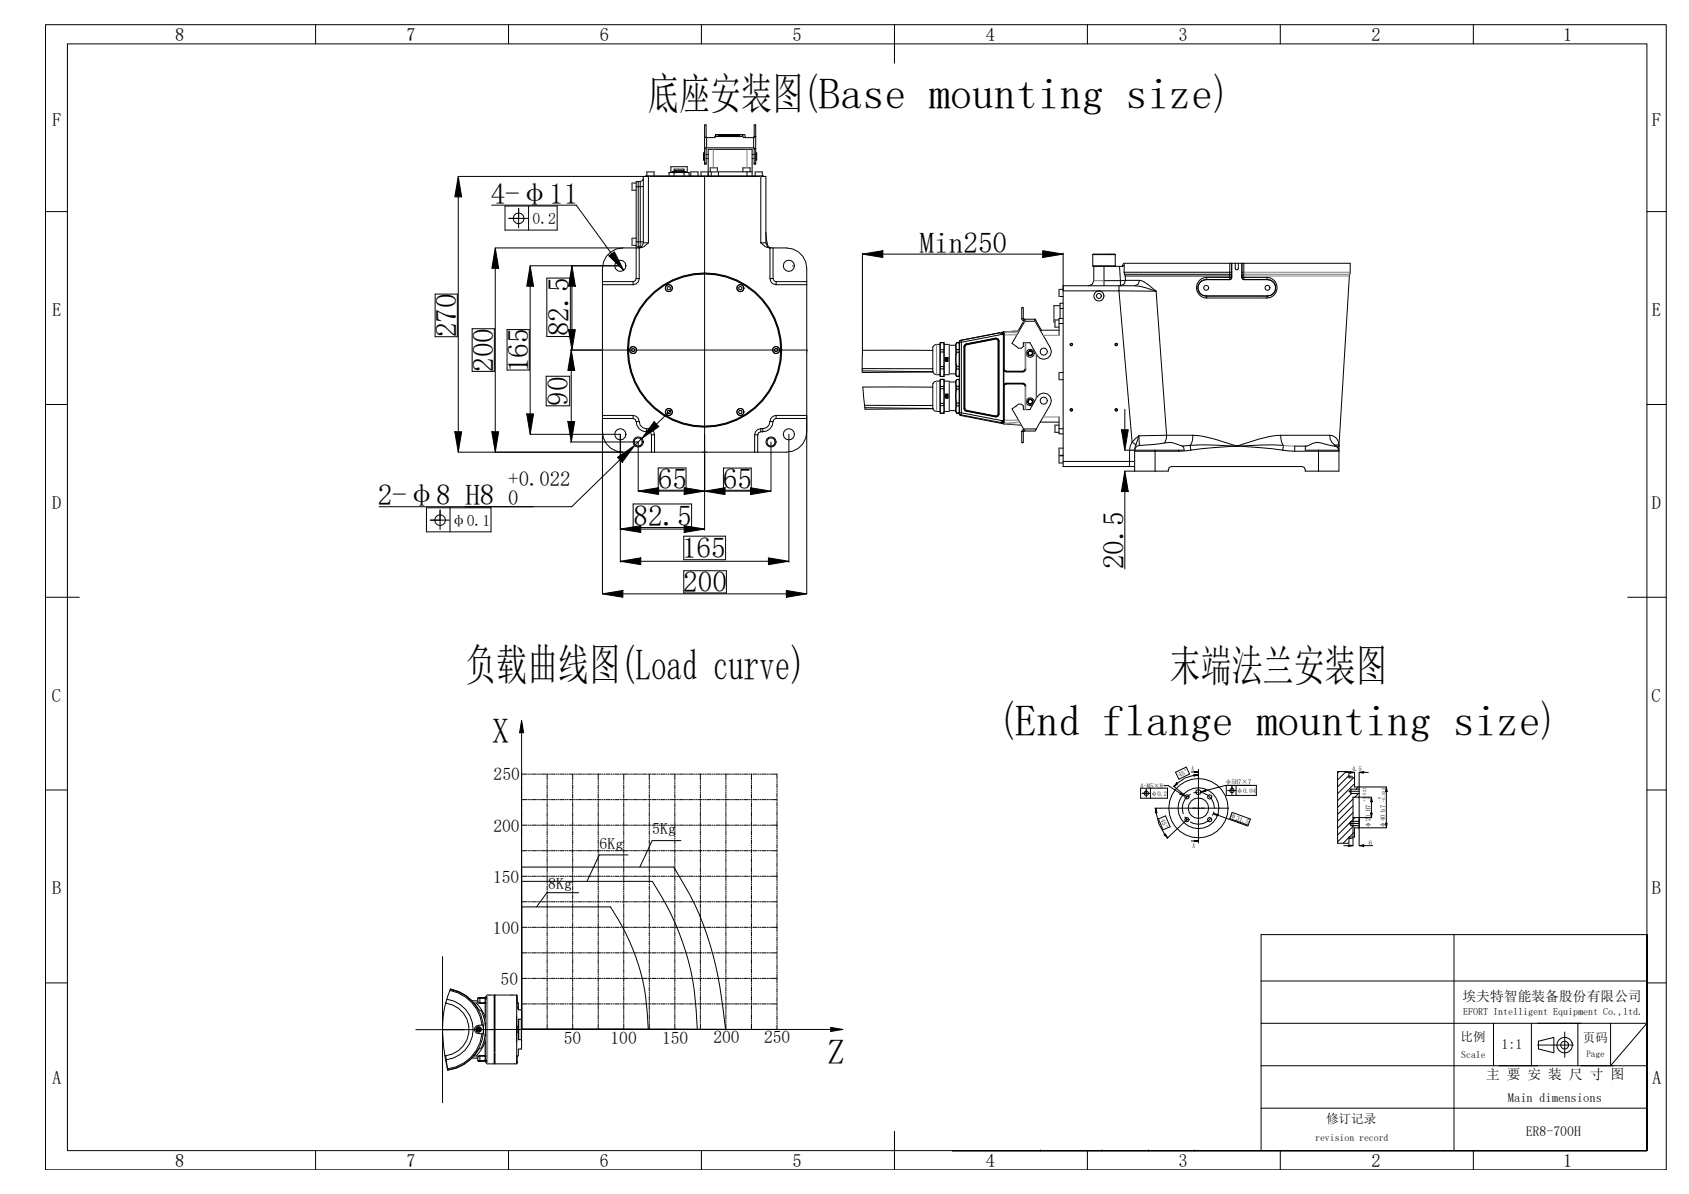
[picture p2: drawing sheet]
<svg xmlns="http://www.w3.org/2000/svg" width="297mm" height="210mm" viewBox="0 0 297 210" stroke-linecap="round" stroke-linejoin="round" font-family="sans-serif">
<defs><g id="words">
<g font-size="7.7">
<text x="114" y="19.2">底座安装图(Base mounting size)</text>
<text x="81.8" y="119.7">负载曲线图(Load curve)</text>
<text x="205.7" y="119.7">末端法兰安装图</text>
<text x="175.7" y="129.5">(End flange mounting size)</text>
</g>
<g font-size="6.2">
<text x="86.5" y="130.7">X</text>
<text x="145.5" y="187.2">Z</text>
</g>
<g font-size="5.1">
<text x="86.3" y="35.8">4-φ11</text>
<text x="161.7" y="44.4">Min250</text>
<text x="80.3" y="59.3" transform="rotate(-90 80.3 59.3)">270</text>
<text x="100" y="59.1" transform="rotate(-90 100 59.1)">82.5</text>
<text x="86.8" y="65.4" transform="rotate(-90 86.8 65.4)">200</text>
<text x="92.9" y="65.5" transform="rotate(-90 92.9 65.5)">165</text>
<text x="99.9" y="71.3" transform="rotate(-90 99.9 71.3)">90</text>
<text x="66.4" y="88.7">2-φ8 H8</text>
<text x="115.7" y="86.1">65</text>
<text x="127.1" y="86.1">65</text>
<text x="111.4" y="92.5">82.5</text>
<text x="119.9" y="98.2">165</text>
<text x="197.6" y="100.2" transform="rotate(-90 197.6 100.2)">20.5</text>
<text x="120.1" y="104.1">200</text>
</g>
<g font-size="3.6">
<text x="89.4" y="88.7">0</text>
<text x="89.4" y="85.4">+0.022</text>
</g>
<g font-size="3.2">
<text x="30.8" y="7.2">8</text>
<text x="71.5" y="7.2">7</text>
<text x="105.5" y="7.2">6</text>
<text x="139.3" y="7.2">5</text>
<text x="173.4" y="7.2">4</text>
<text x="207.2" y="7.2">3</text>
<text x="241.2" y="7.2">2</text>
<text x="274.9" y="7.2">1</text>
<text x="9.2" y="22.2">F</text>
<text x="290.5" y="22.2">F</text>
<text x="9.2" y="55.6">E</text>
<text x="290.4" y="55.6">E</text>
<text x="9.2" y="89.4">D</text>
<text x="290.5" y="89.5">D</text>
<text x="9.1" y="123.4">C</text>
<text x="290.4" y="123.4">C</text>
<text x="9.2" y="157.3">B</text>
<text x="290.5" y="157.3">B</text>
<text x="9.2" y="190.7">A</text>
<text x="290.5" y="190.7">A</text>
<text x="30.8" y="205.2">8</text>
<text x="71.5" y="205.2">7</text>
<text x="105.5" y="205.2">6</text>
<text x="139.3" y="205.2">5</text>
<text x="173.4" y="205.2">4</text>
<text x="207.2" y="205.2">3</text>
<text x="241.2" y="205.2">2</text>
<text x="274.9" y="205.2">1</text>
</g>
<g font-size="3.1">
<text x="86.8" y="137.3">250</text>
<text x="86.8" y="146.3">200</text>
<text x="86.7" y="155.4">150</text>
<text x="86.7" y="164.2">100</text>
<text x="88" y="173.2">50</text>
<text x="99.1" y="183.6">50</text>
<text x="107.4" y="183.5">100</text>
<text x="116.4" y="183.5">150</text>
<text x="125.4" y="183.5">200</text>
<text x="134.3" y="183.5">250</text>
</g>
<g font-size="2.8">
<text x="93.6" y="39.5">0.2</text>
<text x="79.3" y="92.6">φ0.1</text>
<text x="105.4" y="149.3">6Kg</text>
<text x="114.7" y="146.8">5Kg</text>
<text x="96.4" y="156.4">8Kg</text>
</g>
<text font-size="2.5" x="264" y="184.6">1:1</text>
<g font-size="2.4">
<text x="257.2" y="176">埃夫特智能装备股份有限公司</text>
<text x="261.3" y="189.8">主 要 安 装 尺 寸 图</text>
<text x="268.3" y="199.8">ER8-700H</text>
</g>
<g font-size="2.2">
<text x="256.8" y="183">比例</text>
<text x="278.3" y="183.2">页码</text>
<text x="233.2" y="197.6">修订记录</text>
<text x="265.1" y="193.8">Main dimensions</text>
</g>
<text font-size="1.8" x="257.3" y="178.5">EFORT Intelligent Equipment Co.,ltd.</text>
<g font-size="1.7">
<text x="257" y="186.1">Scale</text>
<text x="231.3" y="200.7">revision record</text>
</g>
<text font-size="1.6" x="279" y="185.8">Page</text>
<g font-size="1.3">
<text x="209.5" y="135.5">A</text>
<text x="209.7" y="149.1">A</text>
</g>
<g font-size="1.2">
<text x="207.4" y="136.7" transform="rotate(-26 207.4 136.7)">45°</text>
<text x="215.4" y="137.9">φ5H7×7</text>
<text x="237.7" y="135.7">4.5</text>
<text x="200.5" y="138.6">4-M5×8</text>
<text x="202.4" y="140">φ0.2</text>
<text x="216.2" y="143.8" transform="rotate(20 216.2 143.8)">φ31.5</text>
<text x="217.4" y="139.5">φ0.04</text>
<text x="204" y="144.1" transform="rotate(67 204 144.1)">45°</text>
<text x="240.7" y="148.6">6</text>
<text x="241" y="145.6" transform="rotate(-90 241 145.6)">φ20 H7</text>
<text x="243.6" y="145.6" transform="rotate(-90 243.6 145.6)">φ40 h7</text>
</g>
<g font-size=".8">
<text x="240.2" y="141" transform="rotate(-90 240.2 141)">+0.021</text>
<text x="241" y="140.6" transform="rotate(-90 241 140.6)">0</text>
<text x="242.9" y="140.6" transform="rotate(-90 242.9 140.6)">0</text>
<text x="243.6" y="141" transform="rotate(-90 243.6 141)">-0.025</text>
</g>
</g></defs>
<!-- layer: PDF_Geomertry -->
<g fill="none" stroke="#000" stroke-width=".18">
<path d="M8 4.3h285v201.4h-285zM11.9 7.7h277.7v194.7h-277.7zM55.5 4.3v3.4M89.4 4.3v3.4M123.3 4.3v3.4M157.3 4.3v6.8M191.2 4.3v3.4M225.1 4.3v3.4M259.1 4.3v3.4M8 37.2h3.9M289.6 37.2h3.4M8 71.1h3.9"/>
<path d="M289.6 71.1h3.4M8 105h5.9M286.2 105h6.8M8 138.9h3.9M289.6 138.9h3.4M8 172.9h3.9M221.8 172.5h67.8M221.8 180h67.8M255.7 164.4v37.9M289.6 172.9h3.4M157.3 199v6.7M221.8 187.4h67.8"/>
<path d="M221.8 194.9h67.8M270.3 183.8h6.4M270.5 183.1l2.7-.6v2.7l-2.7-.7zM275.1 181.5v4.5M55.5 202.4v3.3M89.4 202.4v3.3M123.3 202.4v3.3M167.5 202.4h122.1h-122.1M167.5 202.4h122.1M182.9 202.4h.1M182.9 202.3h.1M191.2 202.4v3.3"/>
<path d="M193.8 202.4h.1M193.8 202.3h.1M201.9 202.4h.1M201.9 202.3h.1M210.1 202.4h.1M210.1 202.3h.1M221.8 202.3v-37.9h67.8v38M225.1 202.4v3.3M254 202.3v.1M254.8 202.4h.1M259.1 202.4v3.3M289.6 202.4v-38v38"/>
<circle cx="275.1" cy="183.8" r=".68"/>
<circle cx="275.1" cy="183.8" r="1.36"/>
</g>
<!-- layer: PDF_Text -->
<g fill="none" stroke="#000" stroke-width=".18">
<path d="M79.1 89.3h7.2M91.7 137.3v.2M91.7 137.7v.2M91.7 138v.8M91.7 138.9v.2M91.7 139.3v.2M91.7 139.7v.7M92.7 136.2h-1v.9M92.9 136.2h.2M93.2 136.2h.2M93.6 136.2h.7M94.5 136.2h.2"/>
<path d="M94.9 136.2h.1M95.2 136.2h.7M96.1 136.2h.2M96.2 136.2v.9M96.2 137.3v.2M96.2 137.7v.2M96.2 138v.8M96.2 138.9v.2M96.2 139.3v.2M96.2 139.7v.7M96.5 136.2h.2M96.8 136.2h.8"/>
<path d="M97.7 136.2h.2M98.1 136.2h.2M98.5 136.2h.7M99.4 136.2h.1M99.7 136.2h.2M100.1 136.2h.7M100.7 136.2v.9M100.7 137.3v.2M100.7 137.7v.2M100.7 138v.8M100.7 138.9v.2M100.7 139.3v.2"/>
<path d="M100.7 139.7v.7M101 136.2h.2M101.3 136.2h.2M101.7 136.2h.7M102.6 136.2h.2M102.9 136.2h.2M103.3 136.2h.7M104.2 136.2h.2M104.6 136.2h.1M104.9 136.2h.7M105.2 136.2v.9M105.2 137.3v.2"/>
<path d="M105.2 137.7v.2M105.2 138v.8M105.2 138.9v.2M105.2 139.3v.2M105.2 139.7v.7M105.8 136.2h.2M106.2 136.2h.2M106.5 136.2h.8M107.4 136.2h.2M107.8 136.2h.2M108.2 136.2h.7M109.1 136.2h.1"/>
<path d="M109.4 136.2h.2M109.7 136.2v.9M109.7 137.3v.2M109.7 137.7v.2M109.7 138v.8M109.7 138.9v.2M109.7 139.3v.2M109.7 139.7v.7M109.8 136.2h.7M110.7 136.2h.2M111 136.2h.2M111.4 136.2h.7"/>
<path d="M112.3 136.2h.2M112.6 136.2h.2M113 136.2h.7M113.9 136.2h.2M114.2 136.2v.9M114.2 137.3v.2M114.2 137.7v.2M114.2 138v.8M114.2 138.9v.2M114.2 139.3v.2M114.2 139.7v.7M114.3 136.2h.1"/>
<path d="M114.6 136.2h.7M115.5 136.2h.2M115.9 136.2h.2M116.2 136.2h.8M117.1 136.2h.2M117.5 136.2h.2M117.9 136.2h.7M118.7 136.2v.9M118.7 137.3v.2M118.7 137.7v.2M118.7 138v.8M118.7 138.9v.2"/>
<path d="M118.7 139.3v.2M118.7 139.7v.7M118.8 136.2h.1M119.1 136.2h.2M119.5 136.2h.7M120.4 136.2h.2M120.7 136.2h.2M121.1 136.2h.7M122 136.2h.2M122.3 136.2h.2M122.7 136.2h.7M123.2 136.2v.9"/>
<path d="M123.2 137.3v.2M123.2 137.7v.2M123.2 138v.8M123.2 138.9v.2M123.2 139.3v.2M123.2 139.7v.7M123.6 136.2h.2M124 136.2h.1M124.3 136.2h.7M125.2 136.2h.2M125.6 136.2h.2M125.9 136.2h.8"/>
<path d="M126.8 136.2h.2M127.2 136.2h.2M127.6 136.2h.7M127.6 136.2v.9M127.6 137.3v.2M127.6 137.7v.2M127.6 138v.8M127.6 138.9v.2M127.6 139.3v.2M127.6 139.7v.7M128.5 136.2h.1M128.8 136.2h.2"/>
<path d="M129.2 136.2h.7M130.1 136.2h.2M130.4 136.2h.2M130.8 136.2h.7M131.7 136.2h.2M132 136.2h.2M132.1 136.2v.9M132.1 137.3v.2M132.1 137.7v.2M132.1 138v.8M132.1 138.9v.2M132.1 139.3v.2"/>
<path d="M132.1 139.7v.7M132.4 136.2h.7M133.3 136.2h.2M133.7 136.2h.1M134 136.2h.7M134.9 136.2h.2M135.3 136.2h.2M135.6 136.2h1v.8M136.6 137.1v.2M136.6 137.5v.2M136.6 137.9v.7M136.6 138.8v.1"/>
<path d="M136.6 139.1v.2M136.6 139.5v.7M91.7 159.5h15.6a38.4 38.4 0 0 1 6.7 21.6M91.7 155h23a47 47 0 0 1 7.9 26.1M91.7 140.6v.1M91.7 140.9v.2M91.7 141.3v.7M91.7 142.2v.1M91.7 142.5v.2M91.7 142.9v.7M91.7 143.8v.2M91.7 144.1v.2"/>
<path d="M91.7 144.5v.7M91.7 145.4v.2M91.7 145.8v.1M91.7 146.1v.7M91.7 147v.2M91.7 147.4v.2M91.7 147.7v.8M91.7 148.6v.2M91.7 149v.2M91.7 149.4v.7M91.7 150.3v.1M91.7 150.6v.2"/>
<path d="M91.7 151v.7M91.7 151.9v.1M91.7 152.2v.2M91.7 145.1h1M91.7 154.1h1M91.7 140.6h1M91.7 149.6h1M91.7 158.6h1M92.9 145.1h.2M92.9 154.1h.2M92.9 140.6h.2M92.9 149.6h.2"/>
<path d="M92.9 158.6h.2M93.2 145.1h.2M93.2 154.1h.2M93.2 140.6h.2M93.2 149.6h.2M93.2 158.6h.2M93.6 145.1h.7M93.6 154.1h.7M93.6 140.6h.7M93.6 149.6h.7M93.6 158.6h.7M94.5 145.1h.2"/>
<path d="M94.5 154.1h.2M94.5 140.6h.2M94.5 149.6h.2M94.5 158.6h.2M94.9 145.1h.1M94.9 154.1h.1M94.9 140.6h.1M94.9 149.6h.1M94.9 158.6h.1M95.2 145.1h.7M95.2 154.1h.7M95.2 140.6h.7"/>
<path d="M95.2 149.6h.7M95.2 158.6h.7M96.1 145.1h.2M96.1 154.1h.2M96.1 140.6h.2M96.1 149.6h.2M96.1 158.6h.2M96.2 140.6v.1M96.2 140.9v.2M96.2 141.3v.7M96.2 142.2v.1M96.2 142.5v.2"/>
<path d="M96.2 142.9v.7M96.2 143.8v.2M96.2 144.1v.2M96.2 144.5v.7M96.2 145.4v.2M96.2 145.8v.1M96.2 146.1v.7M96.2 147v.2M96.2 147.4v.2M96.2 147.7v.8M96.2 148.6v.2M96.2 149v.2"/>
<path d="M96.2 149.4v.7M96.2 150.3v.1M96.2 150.6v.2M96.2 151v.7M96.2 151.9v.1M96.2 152.2v.2M96.2 152.6v.7M96.2 153.5v.2M96.2 153.8v.2M96.2 154.2v.7M96.2 155.1v.2M96.2 155.5v.1"/>
<path d="M96.2 155.8v.7M96.2 156.7v.2M96.2 157.1v.2M96.2 157.4v.8M96.2 158.3v.2M96.2 158.7v.2M96.2 159.1v.7M96.2 160v.1M96.5 145.1h.2M96.5 154.1h.2M96.5 140.6h.2M96.5 149.6h.2"/>
<path d="M96.5 158.6h.2M96.8 145.1h.8M96.8 154.1h.8M96.8 140.6h.8M96.8 149.6h.8M96.8 158.6h.8M97.7 145.1h.2M97.7 154.1h.2M97.7 140.6h.2M97.7 149.6h.2M97.7 158.6h.2M98.1 145.1h.2"/>
<path d="M98.1 154.1h.2M98.1 140.6h.2M98.1 149.6h.2M98.1 158.6h.2M98.5 145.1h.7M98.5 154.1h.7M98.5 140.6h.7M98.5 149.6h.7M98.5 158.6h.7M99.4 145.1h.1M99.4 154.1h.1M99.4 140.6h.1"/>
<path d="M99.4 149.6h.1M99.4 158.6h.1M99.7 145.1h.2M99.7 154.1h.2M99.7 140.6h.2M99.7 149.6h.2M99.7 158.6h.2M100.1 145.1h.7M100.1 154.1h.7M100.1 140.6h.7M100.1 149.6h.7M100.1 158.6h.7"/>
<path d="M100.7 140.6v.1M100.7 140.9v.2M100.7 141.3v.7M100.7 142.2v.1M100.7 142.5v.2M100.7 142.9v.7M100.7 143.8v.2M100.7 144.1v.2M100.7 144.5v.7M100.7 145.4v.2M100.7 145.8v.1M100.7 146.1v.7"/>
<path d="M100.7 147v.2M100.7 147.4v.2M100.7 147.7v.8M100.7 148.6v.2M100.7 149v.2M100.7 149.4v.7M100.7 150.3v.1M100.7 150.6v.2M100.7 151v.7M100.7 151.9v.1M100.7 152.2v.2M100.7 152.6v.7"/>
<path d="M100.7 153.5v.2M100.7 153.8v.2M100.7 154.2v.7M100.7 155.1v.2M100.7 155.5v.1M100.7 155.8v.7M100.7 156.7v.2M100.7 157.1v.2M100.7 157.4v.8M100.7 158.3v.2M100.7 158.7v.2M100.7 159.1v.7"/>
<path d="M100.7 160v.1M101 145.1h.2M101 154.1h.2M101 140.6h.2M101 149.6h.2M101 158.6h.2M101.3 145.1h.2M101.3 154.1h.2M101.3 140.6h.2M101.3 149.6h.2M101.3 158.6h.2M101.7 145.1h.7"/>
<path d="M101.7 154.1h.7M101.7 140.6h.7M101.7 149.6h.7M101.7 158.6h.7M102.6 145.1h.2M102.6 154.1h.2M102.6 140.6h.2M102.6 149.6h.2M102.6 158.6h.2M102.9 145.1h.2M102.9 154.1h.2M102.9 140.6h.2"/>
<path d="M102.9 149.6h.2M102.9 158.6h.2M103.3 145.1h.7M103.3 154.1h.7M103.3 140.6h.7M103.3 149.6h.7M103.3 158.6h.7M104.2 145.1h.2M104.2 154.1h.2M104.2 140.6h.2M104.2 149.6h.2M104.2 158.6h.2"/>
<path d="M104.6 145.1h.1M104.6 154.1h.1M104.6 140.6h.1M104.6 149.6h.1M104.6 158.6h.1M104.9 145.1h.7M104.9 154.1h.7M104.9 140.6h.7M104.9 149.6h.7M104.9 158.6h.7M105.2 140.6v.1M105.2 140.9v.2"/>
<path d="M105.2 141.3v.7M105.2 142.2v.1M105.2 142.5v.2M105.2 142.9v.7M105.2 143.8v.2M105.2 144.1v.2M105.2 144.5v.7M105.2 145.4v.2M105.2 145.8v.1M105.2 146.1v.7M105.2 147v.2M105.2 147.4v.2"/>
<path d="M105.2 147.7v.8M105.2 148.6v.2M105.2 149v.2M105.2 149.4v.7M105.2 150.3v.1M105.2 150.6v.2M105.2 151v.7M105.2 151.9v.1M105.2 152.2v.2M105.2 152.6v.7M105.2 153.5v.2M105.2 153.8v.2"/>
<path d="M105.2 154.2v.7M105.2 155.1v.2M105.2 155.5v.1M105.2 155.8v.7M105.2 156.7v.2M105.2 157.1v.2M105.2 157.4v.8M105.2 158.3v.2M105.2 158.7v.2M105.2 159.1v.7M105.2 160v.1M105.8 145.1h.2"/>
<path d="M105.8 154.1h.2M105.8 140.6h.2M105.8 149.6h.2M105.8 158.6h.2M106.2 145.1h.2M106.2 154.1h.2M106.2 140.6h.2M106.2 149.6h.2M106.2 158.6h.2M106.5 145.1h.8M106.5 154.1h.8M106.5 140.6h.8"/>
<path d="M106.5 149.6h.8M106.5 158.6h.8M107.4 145.1h.2M107.4 154.1h.2M107.4 140.6h.2M107.4 149.6h.2M107.4 158.6h.2M107.8 145.1h.2M107.8 154.1h.2M107.8 140.6h.2M107.8 149.6h.2M107.8 158.6h.2"/>
<path d="M108.2 145.1h.7M108.2 154.1h.7M108.2 140.6h.7M108.2 149.6h.7M108.2 158.6h.7M109.1 145.1h.1M109.1 154.1h.1M109.1 140.6h.1M109.1 149.6h.1M109.1 158.6h.1M109.4 145.1h.2M109.4 154.1h.2"/>
<path d="M109.4 140.6h.2M109.4 149.6h.2M109.4 158.6h.2M109.7 140.6v.1M109.7 140.9v.2M109.7 141.3v.7M109.7 142.2v.1M109.7 142.5v.2M109.7 142.9v.7M109.7 143.8v.2M109.7 144.1v.2M109.7 144.5v.7"/>
<path d="M109.7 145.4v.2M109.7 145.8v.1M109.7 146.1v.7M109.7 147v.2M109.7 147.4v.2M109.7 147.7v.8M109.7 148.6v.2M109.7 149v.2M109.7 149.4v.7M109.7 150.3v.1M109.7 150.6v.2M109.7 151v.7"/>
<path d="M109.7 151.9v.1M109.7 152.2v.2M109.7 152.6v.7M109.7 153.5v.2M109.7 153.8v.2M109.7 154.2v.7M109.7 155.1v.2M109.7 155.5v.1M109.7 155.8v.7M109.7 156.7v.2M109.7 157.1v.2M109.7 157.4v.8"/>
<path d="M109.7 158.3v.2M109.7 158.7v.2M109.7 159.1v.7M109.7 160v.1M109.8 145.1h.7M109.8 154.1h.7M109.8 140.6h.7M109.8 149.6h.7M109.8 158.6h.7M110.7 145.1h.2M110.7 154.1h.2M110.7 140.6h.2"/>
<path d="M110.7 149.6h.2M110.7 158.6h.2M111 145.1h.2M111 154.1h.2M111 140.6h.2M111 149.6h.2M111 158.6h.2M111.4 145.1h.7M111.4 154.1h.7M111.4 140.6h.7M111.4 149.6h.7M111.4 158.6h.7"/>
<path d="M112.3 145.1h.2M112.3 154.1h.2M112.3 140.6h.2M112.3 149.6h.2M112.3 158.6h.2M112.6 145.1h.2M112.6 154.1h.2M112.6 140.6h.2M112.6 149.6h.2M112.6 158.6h.2M113 145.1h.7M113 154.1h.7"/>
<path d="M113 140.6h.7M113 149.6h.7M113 158.6h.7M113.9 145.1h.2M113.9 154.1h.2M113.9 140.6h.2M113.9 149.6h.2M113.9 158.6h.2M114.2 140.6v.1M114.2 140.9v.2M114.2 141.3v.7M114.2 142.2v.1"/>
<path d="M114.2 142.5v.2M114.2 142.9v.7M114.2 143.8v.2M114.2 144.1v.2M114.2 144.5v.7M114.2 145.4v.2M114.2 145.8v.1M114.2 146.1v.7M114.2 147v.2M114.2 147.4v.2M114.2 147.7v.8M114.2 148.6v.2"/>
<path d="M114.2 149v.2M114.2 149.4v.7M114.2 150.3v.1M114.2 150.6v.2M114.2 151v.7M114.2 151.9v.1M114.2 152.2v.2M114.2 152.6v.7M114.2 153.5v.2M114.2 153.8v.2M114.2 154.2v.7M114.2 155.1v.2"/>
<path d="M114.2 155.5v.1M114.2 155.8v.7M114.2 156.7v.2M114.2 157.1v.2M114.2 157.4v.8M114.2 158.3v.2M114.2 158.7v.2M114.2 159.1v.7M114.2 160v.1M114.3 145.1h.1M114.3 154.1h.1M114.3 140.6h.1"/>
<path d="M114.3 149.6h.1M114.3 158.6h.1M114.6 145.1h.7M114.6 154.1h.7M114.6 140.6h.7M114.6 149.6h.7M114.6 158.6h.7M115.5 145.1h.2M115.5 154.1h.2M115.5 140.6h.2M115.5 149.6h.2M115.5 158.6h.2"/>
<path d="M115.9 145.1h.2M115.9 154.1h.2M115.9 140.6h.2M115.9 149.6h.2M115.9 158.6h.2M116.2 145.1h.8M116.2 154.1h.8M116.2 140.6h.8M116.2 149.6h.8M116.2 158.6h.8M117.1 145.1h.2M117.1 154.1h.2"/>
<path d="M117.1 140.6h.2M117.1 149.6h.2M117.1 158.6h.2M117.5 145.1h.2M117.5 154.1h.2M117.5 140.6h.2M117.5 149.6h.2M117.5 158.6h.2M117.9 145.1h.7M117.9 154.1h.7M117.9 140.6h.7M117.9 149.6h.7"/>
<path d="M117.9 158.6h.7M118.7 140.6v.1M118.7 140.9v.2M118.7 141.3v.7M118.7 142.2v.1M118.7 142.5v.2M118.7 142.9v.7M118.7 143.8v.2M118.7 144.1v.2M118.7 144.5v.7M118.7 145.4v.2M118.7 145.8v.1"/>
<path d="M118.7 146.1v.7M118.7 147v.2M118.7 147.4v.2M118.7 147.7v.8M118.7 148.6v.2M118.7 149v.2M118.7 149.4v.7M118.7 150.3v.1M118.7 150.6v.2M118.7 151v.7M118.7 151.9v.1M118.7 152.2v.2"/>
<path d="M118.7 152.6v.7M118.7 153.5v.2M118.7 153.8v.2M118.7 154.2v.7M118.7 155.1v.2M118.7 155.5v.1M118.7 155.8v.7M118.7 156.7v.2M118.7 157.1v.2M118.7 157.4v.8M118.7 158.3v.2M118.7 158.7v.2"/>
<path d="M118.7 159.1v.7M118.7 160v.1M118.8 145.1h.1M118.8 154.1h.1M118.8 140.6h.1M118.8 149.6h.1M118.8 158.6h.1M119.1 145.1h.2M119.1 154.1h.2M119.1 140.6h.2M119.1 149.6h.2M119.1 158.6h.2"/>
<path d="M119.5 145.1h.7M119.5 154.1h.7M119.5 140.6h.7M119.5 149.6h.7M119.5 158.6h.7M120.4 145.1h.2M120.4 154.1h.2M120.4 140.6h.2M120.4 149.6h.2M120.4 158.6h.2M120.7 145.1h.2M120.7 154.1h.2"/>
<path d="M120.7 140.6h.2M120.7 149.6h.2M120.7 158.6h.2M121.1 145.1h.7M121.1 154.1h.7M121.1 140.6h.7M121.1 149.6h.7M121.1 158.6h.7M122 145.1h.2M122 154.1h.2M122 140.6h.2M122 149.6h.2"/>
<path d="M122 158.6h.2M122.3 145.1h.2M122.3 154.1h.2M122.3 140.6h.2M122.3 149.6h.2M122.3 158.6h.2M122.7 145.1h.7M122.7 154.1h.7M122.7 140.6h.7M122.7 149.6h.7M122.7 158.6h.7M123.2 140.6v.1"/>
<path d="M123.2 140.9v.2M123.2 141.3v.7M123.2 142.2v.1M123.2 142.5v.2M123.2 142.9v.7M123.2 143.8v.2M123.2 144.1v.2M123.2 144.5v.7M123.2 145.4v.2M123.2 145.8v.1M123.2 146.1v.7M123.2 147v.2"/>
<path d="M123.2 147.4v.2M123.2 147.7v.8M123.2 148.6v.2M123.2 149v.2M123.2 149.4v.7M123.2 150.3v.1M123.2 150.6v.2M123.2 151v.7M123.2 151.9v.1M123.2 152.2v.2M123.2 152.6v.7M123.2 153.5v.2"/>
<path d="M123.2 153.8v.2M123.2 154.2v.7M123.2 155.1v.2M123.2 155.5v.1M123.2 155.8v.7M123.2 156.7v.2M123.2 157.1v.2M123.2 157.4v.8M123.2 158.3v.2M123.2 158.7v.2M123.2 159.1v.7M123.2 160v.1"/>
<path d="M123.6 145.1h.2M123.6 154.1h.2M123.6 140.6h.2M123.6 149.6h.2M123.6 158.6h.2M124 145.1h.1M124 154.1h.1M124 140.6h.1M124 149.6h.1M124 158.6h.1M124.3 145.1h.7M124.3 154.1h.7"/>
<path d="M124.3 140.6h.7M124.3 149.6h.7M124.3 158.6h.7M125.2 145.1h.2M125.2 154.1h.2M125.2 140.6h.2M125.2 149.6h.2M125.2 158.6h.2M125.6 145.1h.2M125.6 154.1h.2M125.6 140.6h.2M125.6 149.6h.2"/>
<path d="M125.6 158.6h.2M125.9 145.1h.8M125.9 154.1h.8M125.9 140.6h.8M125.9 149.6h.8M125.9 158.6h.8M126.8 145.1h.2M126.8 154.1h.2M126.8 140.6h.2M126.8 149.6h.2M126.8 158.6h.2M127.2 145.1h.2"/>
<path d="M127.2 154.1h.2M127.2 140.6h.2M127.2 149.6h.2M127.2 158.6h.2M127.6 145.1h.7M127.6 154.1h.7M127.6 140.6h.7M127.6 149.6h.7M127.6 158.6h.7M127.6 140.6v.1M127.6 140.9v.2M127.6 141.3v.7"/>
<path d="M127.6 142.2v.1M127.6 142.5v.2M127.6 142.9v.7M127.6 143.8v.2M127.6 144.1v.2M127.6 144.5v.7M127.6 145.4v.2M127.6 145.8v.1M127.6 146.1v.7M127.6 147v.2M127.6 147.4v.2M127.6 147.7v.8"/>
<path d="M127.6 148.6v.2M127.6 149v.2M127.6 149.4v.7M127.6 150.3v.1M127.6 150.6v.2M127.6 151v.7M127.6 151.9v.1M127.6 152.2v.2M127.6 152.6v.7M127.6 153.5v.2M127.6 153.8v.2M127.6 154.2v.7"/>
<path d="M127.6 155.1v.2M127.6 155.5v.1M127.6 155.8v.7M127.6 156.7v.2M127.6 157.1v.2M127.6 157.4v.8M127.6 158.3v.2M127.6 158.7v.2M127.6 159.1v.7M127.6 160v.1M128.5 145.1h.1M128.5 154.1h.1"/>
<path d="M128.5 140.6h.1M128.5 149.6h.1M128.5 158.6h.1M128.8 145.1h.2M128.8 154.1h.2M128.8 140.6h.2M128.8 149.6h.2M128.8 158.6h.2M129.2 145.1h.7M129.2 154.1h.7M129.2 140.6h.7M129.2 149.6h.7"/>
<path d="M129.2 158.6h.7M130.1 145.1h.2M130.1 154.1h.2M130.1 140.6h.2M130.1 149.6h.2M130.1 158.6h.2M130.4 145.1h.2M130.4 154.1h.2M130.4 140.6h.2M130.4 149.6h.2M130.4 158.6h.2M130.8 145.1h.7"/>
<path d="M130.8 154.1h.7M130.8 140.6h.7M130.8 149.6h.7M130.8 158.6h.7M131.7 145.1h.2M131.7 154.1h.2M131.7 140.6h.2M131.7 149.6h.2M131.7 158.6h.2M132 145.1h.2M132 154.1h.2M132 140.6h.2"/>
<path d="M132 149.6h.2M132 158.6h.2M132.1 140.6v.1M132.1 140.9v.2M132.1 141.3v.7M132.1 142.2v.1M132.1 142.5v.2M132.1 142.9v.7M132.1 143.8v.2M132.1 144.1v.2M132.1 144.5v.7M132.1 145.4v.2"/>
<path d="M132.1 145.8v.1M132.1 146.1v.7M132.1 147v.2M132.1 147.4v.2M132.1 147.7v.8M132.1 148.6v.2M132.1 149v.2M132.1 149.4v.7M132.1 150.3v.1M132.1 150.6v.2M132.1 151v.7M132.1 151.9v.1"/>
<path d="M132.1 152.2v.2M132.1 152.6v.7M132.1 153.5v.2M132.1 153.8v.2M132.1 154.2v.7M132.1 155.1v.2M132.1 155.5v.1M132.1 155.8v.7M132.1 156.7v.2M132.1 157.1v.2M132.1 157.4v.8M132.1 158.3v.2"/>
<path d="M132.1 158.7v.2M132.1 159.1v.7M132.1 160v.1M132.4 145.1h.7M132.4 154.1h.7M132.4 140.6h.7M132.4 149.6h.7M132.4 158.6h.7M133.3 145.1h.2M133.3 154.1h.2M133.3 140.6h.2M133.3 149.6h.2"/>
<path d="M133.3 158.6h.2M133.7 145.1h.1M133.7 154.1h.1M133.7 140.6h.1M133.7 149.6h.1M133.7 158.6h.1M134 145.1h.7M134 154.1h.7M134 140.6h.7M134 149.6h.7M134 158.6h.7M134.9 145.1h.2"/>
<path d="M134.9 154.1h.2M134.9 140.6h.2M134.9 149.6h.2M134.9 158.6h.2M135.3 145.1h.2M135.3 154.1h.2M135.3 140.6h.2M135.3 149.6h.2M135.3 158.6h.2M135.6 145.1h1M135.6 154.1h1M135.6 140.6h1"/>
<path d="M135.6 149.6h1M135.6 158.6h1M136.6 140.4v.2M136.6 140.7v.2M136.6 141.1v.7M136.6 142v.2M136.6 142.3v.2M136.6 142.7v.7M136.6 143.6v.2M136.6 144v.1M136.6 144.3v1.6M136.6 146.1v.2"/>
<path d="M136.6 146.5v.2M136.6 146.8v.8M136.6 147.7v.2M136.6 148.1v.2M136.6 148.5v.7M136.6 149.4v.1M136.6 149.7v.2M136.6 150.1v.7M136.6 151v.2M136.6 151.3v.2M136.6 151.7v.7M136.6 152.6v.2"/>
<path d="M136.6 152.9v.2M136.6 153.3v1.6M136.6 155.1v.2M136.6 155.5v.1M136.6 155.8v.7M136.6 156.7v.2M136.6 157.1v.2M136.6 157.4v.8M136.6 158.3v.2M136.6 158.7v.2M136.6 159.1v.7M136.6 160v.1"/>
<path d="M91.7 163.1h1M91.7 172.1h1M91.7 167.6h1M91.7 176.6h1M92.9 163.1h.2M92.9 172.1h.2M92.9 167.6h.2M92.9 176.6h.2M93.2 163.1h.2M93.2 172.1h.2M93.2 167.6h.2M93.2 176.6h.2"/>
<path d="M93.6 163.1h.7M93.6 172.1h.7M93.6 167.6h.7M93.6 176.6h.7M94.5 163.1h.2M94.5 172.1h.2M94.5 167.6h.2M94.5 176.6h.2M94.9 163.1h.1M94.9 172.1h.1M94.9 167.6h.1M94.9 176.6h.1"/>
<path d="M95.2 163.1h.7M95.2 172.1h.7M95.2 167.6h.7M95.2 176.6h.7M96.1 163.1h.2M96.1 172.1h.2M96.1 167.6h.2M96.1 176.6h.2M96.2 160.3v.2M96.2 160.7v.7M96.2 161.6v.1M96.2 161.9v.2"/>
<path d="M96.2 162.3v.7M96.2 163.2v.2M96.2 163.5v.2M96.2 163.9v.7M96.2 164.8v.2M96.2 165.2v.1M96.2 165.5v.7M96.2 166.4v.2M96.2 166.8v.2M96.2 167.1v.8M96.2 168v.2M96.2 168.4v.2"/>
<path d="M96.2 168.8v.7M96.2 169.7v.1M96.2 170v.2M96.2 170.4v.7M96.2 171.3v.1M96.2 171.6v.2M96.2 172v.7M96.2 172.9v.2M96.2 173.2v.2M96.2 173.6v.7M96.2 174.5v.2M96.2 174.9v.1"/>
<path d="M96.2 175.2v.7M96.2 176.1v.2M96.2 176.5v.2M96.2 176.8v.8M96.2 177.7v.2M96.2 178.1v.2M96.2 178.5v.7M96.2 179.4v.1M96.2 179.7v.2M96.5 163.1h.2M96.5 172.1h.2M96.5 167.6h.2"/>
<path d="M96.5 176.6h.2M96.8 163.1h.8M96.8 172.1h.8M96.8 167.6h.8M96.8 176.6h.8M97.7 163.1h.2M97.7 172.1h.2M97.7 167.6h.2M97.7 176.6h.2M98.1 163.1h.2M98.1 172.1h.2M98.1 167.6h.2"/>
<path d="M98.1 176.6h.2M98.5 163.1h.7M98.5 172.1h.7M98.5 167.6h.7M98.5 176.6h.7M99.4 163.1h.1M99.4 172.1h.1M99.4 167.6h.1M99.4 176.6h.1M99.7 163.1h.2M99.7 172.1h.2M99.7 167.6h.2"/>
<path d="M99.7 176.6h.2M100.1 163.1h.7M100.1 172.1h.7M100.1 167.6h.7M100.1 176.6h.7M100.7 160.3v.2M100.7 160.7v.7M100.7 161.6v.1M100.7 161.9v.2M100.7 162.3v.7M100.7 163.2v.2M100.7 163.5v.2"/>
<path d="M100.7 163.9v.7M100.7 164.8v.2M100.7 165.2v.1M100.7 165.5v.7M100.7 166.4v.2M100.7 166.8v.2M100.7 167.1v.8M100.7 168v.2M100.7 168.4v.2M100.7 168.8v.7M100.7 169.7v.1M100.7 170v.2"/>
<path d="M100.7 170.4v.7M100.7 171.3v.1M100.7 171.6v.2M100.7 172v.7M100.7 172.9v.2M100.7 173.2v.2M100.7 173.6v.7M100.7 174.5v.2M100.7 174.9v.1M100.7 175.2v.7M100.7 176.1v.2M100.7 176.5v.2"/>
<path d="M100.7 176.8v.8M100.7 177.7v.2M100.7 178.1v.2M100.7 178.5v.7M100.7 179.4v.1M100.7 179.7v.2M101 163.1h.2M101 172.1h.2M101 167.6h.2M101 176.6h.2M101.3 163.1h.2M101.3 172.1h.2"/>
<path d="M101.3 167.6h.2M101.3 176.6h.2M101.7 163.1h.7M101.7 172.1h.7M101.7 167.6h.7M101.7 176.6h.7M102.6 163.1h.2M102.6 172.1h.2M102.6 167.6h.2M102.6 176.6h.2M102.9 163.1h.2M102.9 172.1h.2"/>
<path d="M102.9 167.6h.2M102.9 176.6h.2M103.3 163.1h.7M103.3 172.1h.7M103.3 167.6h.7M103.3 176.6h.7M104.2 163.1h.2M104.2 172.1h.2M104.2 167.6h.2M104.2 176.6h.2M104.6 163.1h.1M104.6 172.1h.1"/>
<path d="M104.6 167.6h.1M104.6 176.6h.1M104.9 163.1h.7M104.9 172.1h.7M104.9 167.6h.7M104.9 176.6h.7M105.2 160.3v.2M105.2 160.7v.7M105.2 161.6v.1M105.2 161.9v.2M105.2 162.3v.7M105.2 163.2v.2"/>
<path d="M105.2 163.5v.2M105.2 163.9v.7M105.2 164.8v.2M105.2 165.2v.1M105.2 165.5v.7M105.2 166.4v.2M105.2 166.8v.2M105.2 167.1v.8M105.2 168v.2M105.2 168.4v.2M105.2 168.8v.7M105.2 169.7v.1"/>
<path d="M105.2 170v.2M105.2 170.4v.7M105.2 171.3v.1M105.2 171.6v.2M105.2 172v.7M105.2 172.9v.2M105.2 173.2v.2M105.2 173.6v.7M105.2 174.5v.2M105.2 174.9v.1M105.2 175.2v.7M105.2 176.1v.2"/>
<path d="M105.2 176.5v.2M105.2 176.8v.8M105.2 177.7v.2M105.2 178.1v.2M105.2 178.5v.7M105.2 179.4v.1M105.2 179.7v.2M105.8 163.1h.2M105.8 172.1h.2M105.8 167.6h.2M105.8 176.6h.2M106.2 163.1h.2"/>
<path d="M106.2 172.1h.2M106.2 167.6h.2M106.2 176.6h.2M106.5 163.1h.8M106.5 172.1h.8M106.5 167.6h.8M106.5 176.6h.8M107.4 163.1h.2M107.4 172.1h.2M107.4 167.6h.2M107.4 176.6h.2M107.8 163.1h.2"/>
<path d="M107.8 172.1h.2M107.8 167.6h.2M107.8 176.6h.2M108.2 163.1h.7M108.2 172.1h.7M108.2 167.6h.7M108.2 176.6h.7M109.1 163.1h.1M109.1 172.1h.1M109.1 167.6h.1M109.1 176.6h.1M109.4 163.1h.2"/>
<path d="M109.4 172.1h.2M109.4 167.6h.2M109.4 176.6h.2M109.7 160.3v.2M109.7 160.7v.7M109.7 161.6v.1M109.7 161.9v.2M109.7 162.3v.7M109.7 163.2v.2M109.7 163.5v.2M109.7 163.9v.7M109.7 164.8v.2"/>
<path d="M109.7 165.2v.1M109.7 165.5v.7M109.7 166.4v.2M109.7 166.8v.2M109.7 167.1v.8M109.7 168v.2M109.7 168.4v.2M109.7 168.8v.7M109.7 169.7v.1M109.7 170v.2M109.7 170.4v.7M109.7 171.3v.1"/>
<path d="M109.7 171.6v.2M109.7 172v.7M109.7 172.9v.2M109.7 173.2v.2M109.7 173.6v.7M109.7 174.5v.2M109.7 174.9v.1M109.7 175.2v.7M109.7 176.1v.2M109.7 176.5v.2M109.7 176.8v.8M109.7 177.7v.2"/>
<path d="M109.7 178.1v.2M109.7 178.5v.7M109.7 179.4v.1M109.7 179.7v.2M109.8 163.1h.7M109.8 172.1h.7M109.8 167.6h.7M109.8 176.6h.7M110.7 163.1h.2M110.7 172.1h.2M110.7 167.6h.2M110.7 176.6h.2"/>
<path d="M111 163.1h.2M111 172.1h.2M111 167.6h.2M111 176.6h.2M111.4 163.1h.7M111.4 172.1h.7M111.4 167.6h.7M111.4 176.6h.7M112.3 163.1h.2M112.3 172.1h.2M112.3 167.6h.2M112.3 176.6h.2"/>
<path d="M112.6 163.1h.2M112.6 172.1h.2M112.6 167.6h.2M112.6 176.6h.2M113 163.1h.7M113 172.1h.7M113 167.6h.7M113 176.6h.7M113.9 163.1h.2M113.9 172.1h.2M113.9 167.6h.2M113.9 176.6h.2"/>
<path d="M114.2 160.3v.2M114.2 160.7v.7M114.2 161.6v.1M114.2 161.9v.2M114.2 162.3v.7M114.2 163.2v.2M114.2 163.5v.2M114.2 163.9v.7M114.2 164.8v.2M114.2 165.2v.1M114.2 165.5v.7M114.2 166.4v.2"/>
<path d="M114.2 166.8v.2M114.2 167.1v.8M114.2 168v.2M114.2 168.4v.2M114.2 168.8v.7M114.2 169.7v.1M114.2 170v.2M114.2 170.4v.7M114.2 171.3v.1M114.2 171.6v.2M114.2 172v.7M114.2 172.9v.2"/>
<path d="M114.2 173.2v.2M114.2 173.6v.7M114.2 174.5v.2M114.2 174.9v.1M114.2 175.2v.7M114.2 176.1v.2M114.2 176.5v.2M114.2 176.8v.8M114.2 177.7v.2M114.2 178.1v.2M114.2 178.5v.7M114.2 179.4v.1"/>
<path d="M114.2 179.7v.2M114.3 163.1h.1M114.3 172.1h.1M114.3 167.6h.1M114.3 176.6h.1M114.6 163.1h.7M114.6 172.1h.7M114.6 167.6h.7M114.6 176.6h.7M115.5 163.1h.2M115.5 172.1h.2M115.5 167.6h.2"/>
<path d="M115.5 176.6h.2M115.9 163.1h.2M115.9 172.1h.2M115.9 167.6h.2M115.9 176.6h.2M116.2 163.1h.8M116.2 172.1h.8M116.2 167.6h.8M116.2 176.6h.8M117.1 163.1h.2M117.1 172.1h.2M117.1 167.6h.2"/>
<path d="M117.1 176.6h.2M117.5 163.1h.2M117.5 172.1h.2M117.5 167.6h.2M117.5 176.6h.2M117.9 163.1h.7M117.9 172.1h.7M117.9 167.6h.7M117.9 176.6h.7M118.7 160.3v.2M118.7 160.7v.7M118.7 161.6v.1"/>
<path d="M118.7 161.9v.2M118.7 162.3v.7M118.7 163.2v.2M118.7 163.5v.2M118.7 163.9v.7M118.7 164.8v.2M118.7 165.2v.1M118.7 165.5v.7M118.7 166.4v.2M118.7 166.8v.2M118.7 167.1v.8M118.7 168v.2"/>
<path d="M118.7 168.4v.2M118.7 168.8v.7M118.7 169.7v.1M118.7 170v.2M118.7 170.4v.7M118.7 171.3v.1M118.7 171.6v.2M118.7 172v.7M118.7 172.9v.2M118.7 173.2v.2M118.7 173.6v.7M118.7 174.5v.2"/>
<path d="M118.7 174.9v.1M118.7 175.2v.7M118.7 176.1v.2M118.7 176.5v.2M118.7 176.8v.8M118.7 177.7v.2M118.7 178.1v.2M118.7 178.5v.7M118.7 179.4v.1M118.7 179.7v.2M118.8 163.1h.1M118.8 172.1h.1"/>
<path d="M118.8 167.6h.1M118.8 176.6h.1M119.1 163.1h.2M119.1 172.1h.2M119.1 167.6h.2M119.1 176.6h.2M119.5 163.1h.7M119.5 172.1h.7M119.5 167.6h.7M119.5 176.6h.7M120.4 163.1h.2M120.4 172.1h.2"/>
<path d="M120.4 167.6h.2M120.4 176.6h.2M120.7 163.1h.2M120.7 172.1h.2M120.7 167.6h.2M120.7 176.6h.2M121.1 163.1h.7M121.1 172.1h.7M121.1 167.6h.7M121.1 176.6h.7M122 163.1h.2M122 172.1h.2"/>
<path d="M122 167.6h.2M122 176.6h.2M122.3 163.1h.2M122.3 172.1h.2M122.3 167.6h.2M122.3 176.6h.2M122.7 163.1h.7M122.7 172.1h.7M122.7 167.6h.7M122.7 176.6h.7M123.2 160.3v.2M123.2 160.7v.7"/>
<path d="M123.2 161.6v.1M123.2 161.9v.2M123.2 162.3v.7M123.2 163.2v.2M123.2 163.5v.2M123.2 163.9v.7M123.2 164.8v.2M123.2 165.2v.1M123.2 165.5v.7M123.2 166.4v.2M123.2 166.8v.2M123.2 167.1v.8"/>
<path d="M123.2 168v.2M123.2 168.4v.2M123.2 168.8v.7M123.2 169.7v.1M123.2 170v.2M123.2 170.4v.7M123.2 171.3v.1M123.2 171.6v.2M123.2 172v.7M123.2 172.9v.2M123.2 173.2v.2M123.2 173.6v.7"/>
<path d="M123.2 174.5v.2M123.2 174.9v.1M123.2 175.2v.7M123.2 176.1v.2M123.2 176.5v.2M123.2 176.8v.8M123.2 177.7v.2M123.2 178.1v.2M123.2 178.5v.7M123.2 179.4v.1M123.2 179.7v.2M123.6 163.1h.2"/>
<path d="M123.6 172.1h.2M123.6 167.6h.2M123.6 176.6h.2M124 163.1h.1M124 172.1h.1M124 167.6h.1M124 176.6h.1M124.3 163.1h.7M124.3 172.1h.7M124.3 167.6h.7M124.3 176.6h.7M125.2 163.1h.2"/>
<path d="M125.2 172.1h.2M125.2 167.6h.2M125.2 176.6h.2M125.6 163.1h.2M125.6 172.1h.2M125.6 167.6h.2M125.6 176.6h.2M125.9 163.1h.8M125.9 172.1h.8M125.9 167.6h.8M125.9 176.6h.8M126.8 163.1h.2"/>
<path d="M126.8 172.1h.2M126.8 167.6h.2M126.8 176.6h.2M127.2 163.1h.2M127.2 172.1h.2M127.2 167.6h.2M127.2 176.6h.2M127.6 163.1h.7M127.6 172.1h.7M127.6 167.6h.7M127.6 176.6h.7M127.6 160.3v.2"/>
<path d="M127.6 160.7v.7M127.6 161.6v.1M127.6 161.9v.2M127.6 162.3v.7M127.6 163.2v.2M127.6 163.5v.2M127.6 163.9v.7M127.6 164.8v.2M127.6 165.2v.1M127.6 165.5v.7M127.6 166.4v.2M127.6 166.8v.2"/>
<path d="M127.6 167.1v.8M127.6 168v.2M127.6 168.4v.2M127.6 168.8v.7M127.6 169.7v.1M127.6 170v.2M127.6 170.4v.7M127.6 171.3v.1M127.6 171.6v.2M127.6 172v.7M127.6 172.9v.2M127.6 173.2v.2"/>
<path d="M127.6 173.6v.7M127.6 174.5v.2M127.6 174.9v.1M127.6 175.2v.7M127.6 176.1v.2M127.6 176.5v.2M127.6 176.8v.8M127.6 177.7v.2M127.6 178.1v.2M127.6 178.5v.7M127.6 179.4v.1M127.6 179.7v.2"/>
<path d="M128.5 163.1h.1M128.5 172.1h.1M128.5 167.6h.1M128.5 176.6h.1M128.8 163.1h.2M128.8 172.1h.2M128.8 167.6h.2M128.8 176.6h.2M129.2 163.1h.7M129.2 172.1h.7M129.2 167.6h.7M129.2 176.6h.7"/>
<path d="M130.1 163.1h.2M130.1 172.1h.2M130.1 167.6h.2M130.1 176.6h.2M130.4 163.1h.2M130.4 172.1h.2M130.4 167.6h.2M130.4 176.6h.2M130.8 163.1h.7M130.8 172.1h.7M130.8 167.6h.7M130.8 176.6h.7"/>
<path d="M131.7 163.1h.2M131.7 172.1h.2M131.7 167.6h.2M131.7 176.6h.2M132 163.1h.2M132 172.1h.2M132 167.6h.2M132 176.6h.2M132.1 160.3v.2M132.1 160.7v.7M132.1 161.6v.1M132.1 161.9v.2"/>
<path d="M132.1 162.3v.7M132.1 163.2v.2M132.1 163.5v.2M132.1 163.9v.7M132.1 164.8v.2M132.1 165.2v.1M132.1 165.5v.7M132.1 166.4v.2M132.1 166.8v.2M132.1 167.1v.8M132.1 168v.2M132.1 168.4v.2"/>
<path d="M132.1 168.8v.7M132.1 169.7v.1M132.1 170v.2M132.1 170.4v.7M132.1 171.3v.1M132.1 171.6v.2M132.1 172v.7M132.1 172.9v.2M132.1 173.2v.2M132.1 173.6v.7M132.1 174.5v.2M132.1 174.9v.1"/>
<path d="M132.1 175.2v.7M132.1 176.1v.2M132.1 176.5v.2M132.1 176.8v.8M132.1 177.7v.2M132.1 178.1v.2M132.1 178.5v.7M132.1 179.4v.1M132.1 179.7v.2M132.4 163.1h.7M132.4 172.1h.7M132.4 167.6h.7"/>
<path d="M132.4 176.6h.7M133.3 163.1h.2M133.3 172.1h.2M133.3 167.6h.2M133.3 176.6h.2M133.7 163.1h.1M133.7 172.1h.1M133.7 167.6h.1M133.7 176.6h.1M134 163.1h.7M134 172.1h.7M134 167.6h.7"/>
<path d="M134 176.6h.7M134.9 163.1h.2M134.9 172.1h.2M134.9 167.6h.2M134.9 176.6h.2M135.3 163.1h.2M135.3 172.1h.2M135.3 167.6h.2M135.3 176.6h.2M135.6 163.1h1M135.6 172.1h1M135.6 167.6h1"/>
<path d="M135.6 176.6h1M136.6 160.3v.2M136.6 160.7v.7M136.6 161.6v.1M136.6 161.9v.2M136.6 162.3v1.6M136.6 164.1v.2M136.6 164.4v.2M136.6 164.8v.7M136.6 165.7v.2M136.6 166.1v.1M136.6 166.4v.7"/>
<path d="M136.6 167.3v.2M136.6 167.7v.2M136.6 168v.8M136.6 168.9v.2M136.6 169.3v.2M136.6 169.7v.7M136.6 170.6v.1M136.6 170.9v.2M136.6 171.3v1.6M136.6 173.1v.1M136.6 173.4v.2M136.6 173.8v.7"/>
<path d="M136.6 174.7v.2M136.6 175v.2M136.6 175.4v.7M136.6 176.3v.2M136.6 176.7v.1M136.6 177v.7M136.6 177.9v.2M136.6 178.3v.2M136.6 178.6v.8M136.6 179.5v.2M136.6 179.9v.2M262.6 180v7.4"/>
<path d="M269.3 180v7.4M270.4 180h7.6M277.5 180v7.4M283.2 180v7.4l6.4-7.4M96.2 180.1v1M100.7 180.1v1M105.2 180.1v1M109.7 180.1v1M114.2 180.1v1M118.7 180.1v1M123.2 180.1v1M127.6 180.1v1"/>
<path d="M132.1 180.1v1M136.6 180.3v.8h-44.9v-28.6h26.8a55.4 55.4 0 0 1 8.6 24.8l.5 3.8M263.6 187.4h6.8M278 187.4h5.7"/>
</g>
<!-- layer: 0 -->
<g fill="none" stroke="#000" stroke-width=".18">
<path d="M88.8 36.2h9.2v4.3h-9.2zM89.5 38.4h3.3M91.2 36.6v3.5M92.9 36.2v4.3M111.9 32.2h-.8v1.3h.8M111.9 32.8h1.2M112.2 31.9v11.5l.4 .1M112.6 31.9l-.1 11.5M112.6 31.9h-.7v11.5h.6M113.1 31.4l-.1 .4-.4 .1M113.6 31v-.1h20.6v.1M113.8 30.9v-.7h1.2v.7"/>
<path d="M114 31v11.7M117.6 30.4h3.6M117.6 30.4h.9M117.6 30.4v.5M118 30.3v-1h2.8v1M118.2 30.3h.1M118.2 30.3l.1-.1h2.3l.1 .1M118.2 30.3h2.5M118.5 30.4v.5M118.5 30.4h1.8M118.5 29.7h1.8v.3h-1.8zM118.8 30v.2"/>
<path d="M120 30v.2M120.3 30.4v.5M120.3 30.4h.9M120.7 30.3h.1M121.2 30.4v.5M122.7 30.2h-1.2v.7M122.7 30.2v.7M122.7 30.2h.1M123.7 26.9h.1v1.3h-.1zM123.8 27.2h.1M123.8 27.9h.1M123.9 26h8.6"/>
<path d="M123.9 28.7h.3M124.2 27.2h.3M124.2 27.9h.3M124.2 24.2v-2.2h-.3v6.9h.3v-2.9M124.2 24l.1 .2M124.3 24.2l-.1 2M124.3 24.2h.1M124.5 30.9v-4.6h7.8v4.6M124.5 30.2h.1M124.9 30.2v-.7h1.2v.7M125.1 30.2v.7M125.7 24h5"/>
<path d="M125.7 24v.2h-1.8M125.8 23.7l-.1 .3M125.8 23.7h5.1l.2 .5M125.8 23.9h4.8M125.8 23.7v.2M125.8 23.9l-.1 .1M126.3 30.2v.7M126.3 30.2h.1M126.4 23.7v.1M126.4 23.8h3.6M126.4 23.8h.1M126.4 23.8v.1"/>
<path d="M130 23.8v.1M130 23.8h.1M130 23.7v.1M130.6 23.9v-.2l.1 .3M130.6 23.9l.1 .1M130.6 30.2l.1-.7h1.2v.7M130.7 24v.2h1.8M131.4 30.2v.7M132.3 30.2h-9v.7M132.3 27.2h.3M132.3 27.9h.3M132.5 26l.4 .2h-.3"/>
<path d="M132.5 24.2v1.8M132.5 26h.1M132.5 26l.1 .2M132.6 24h.3l-.4 .2M132.6 24v-2h.3v6.9h-.3v-2.7M132.6 24l-.1 .2M132.6 28.7h.3M132.8 30.9v-.7h1.2v.7M132.9 27.2h.1M132.9 27.9h.1M133 26.9h.1v1.3h-.1zM133.8 31v11.7"/>
<path d="M105.9 49.5h5.4M105.9 50.1h5.4M111.2 43.2h.7M111.2 43.1l-.1 .1M111.3 49.5v.6M111.9 49l-.2 .4-.4 .1M111.9 41.9h-.8v1.2M111.9 42.5h1.2M111.9 43.6v5.4M111.9 49h.5M112.4 49l-.1 .5-.4 .4-.6 .2M112.4 43.6v5.4"/>
<path d="M112.5 43.5h.1M112.5 43.4l.2 .1M113.1 42.7l-.2 .6-.7 .3M113.1 42.7v-11.7h21.6v11.7M113.1 42.7h.9M114 42.7l-1.1 .8-3.4 .1a3.6 3.6 0 0 0-3.6 3.6v28.7a3.6 3.6 0 0 0 3.6 3.6h28.8a3.6 3.6 0 0 0 3.6-3.6v-28.7a3.6 3.6 0 0 0-3.6-3.6l-3.4-.1-1.1-.8M117.4 50.5l.2-.1 .3 .1v.4l-.3 .1-.3-.2zM129.9 50.5l.3-.1 .3 .1-.1 .3-.2 .2-.3-.2zM133.8 42.7h.9M134.7 42.7l.2 .6 .7 .3M134.7 40.8l.1 1.4 .3 1.2M135.4 49l.1 .5 .4 .4 .6 .2"/>
<path d="M135.4 49h.5M135.4 43.6v5.4M135.9 49l.2 .4 .4 .1M135.9 43.6v5.4M136.5 49.5h5.4M136.5 49.5v.6M136.5 50.1h5.4M139.4 46.7l.3 .2M151.7 44.7l3.5-.6v1.2zM151.7 44.5v17.2M155.2 44.7h28.2M168.9 59.9l-.2 .1v12.9l.2 .2"/>
<path d="M169 59.9l-.3 .2M169 59.9v.3M169 59.9h-.1M175.1 59.5a.49 .49 0 0 1 .6 .5M175.1 59.5l-5.2 1M175.1 59.5l.4 .1 .1 .4M175.1 59.5h.1M175.1 59.6l.3 .1 .2 .3M175.1 59.5v.1M175.1 59.6l-5.2 1M175.1 59.6l-5.2 1-.2 .4M175.1 59.6l.3 .1 .1 .3"/>
<path d="M175.1 59.6h.1M175.5 60v12.9M175.6 60h-.1M175.6 60v12.9M175.6 60v12.8M175.6 60h.1M175.7 60v12.8M175.7 60h-.1M175.9 58.5h.1M175.9 58.5l.5 .3M176 58.5l.4 .2M176 58.5h-.1"/>
<path d="M176 58.5h.1M176 58.5l.5 .2M176.3 58.6l.1 .1M176.4 58.8v.2M176.4 58.8l-7.4 1.4M176.4 58.7l.1 .3M176.4 58.7v.1M176.4 59v14.8M176.5 58.7h-.1M176.5 58.7l-.1 .1M176.5 58.8l.1 .1M176.5 58.4l-7.6 1.5"/>
<path d="M176.5 58.7v.1M176.5 58.8h.1M176.5 59h-.1M176.5 58.4l-.5 .1M176.5 59h.1M176.5 58.4v.4M176.5 59v14.8M176.5 58.9v.1M176.5 58.4h.1M176.6 58.4h-.1M176.6 59v6M176.6 59h-.1"/>
<path d="M176.6 58.9v.1M176.6 58.4h.1M176.6 58.4v.5M179.2 58.2l-2.6 .2M179.7 56.1l.1 .2 .2 .1M179.7 56.1l.1-2 .1 .1v1.9M179.7 56.1h.2M179.9 56.1h.1M180 56.5l-1 1.7M180 56.1v.3M180 56.1h2M180 56.4h.2l-.2 .1"/>
<path d="M180 56.4v.1M180.2 56.5l-2.2 3.9 1.1 .8h.5l.4-.3v-.6h1.1l1.3 2.2a1.35 1.35 0 0 0 1.8 .5 1.35 1.35 0 0 0 .5-1.8l-2.7-4.7M180.2 56.1v.4M180.2 56.5h1.8M182 56.1v.4M182 56.4h.1M182 56.1l.2 .4M182 56.4l.2 .1M182.2 56.5l.9 1.6M182.9 58.1h3.3M183.4 44.1l3.5 .6-3.5 .6zM186.2 56.3h-.7v1.2h.7"/>
<path d="M186.2 56.9h.7M186.4 53.8h-1.1v2.8h.2M186.4 54.3h.5M186.9 50.9h-.7v1.2h.7M186.9 56h-.7v3M186.9 53.3h-.5v2.7M186.9 44.5v37.6h12.6M186.9 50.3h12.7M186.9 51.2h9.9M192.2 44.8v-.1l3.9 .1M192.2 44.8v2M192.2 44.8h3.9"/>
<path d="M192.2 46.8h3.9M192.3 46.8v2.6l-.2 .6-.7 .3M194.1 46.8v3.5M194.1 49.4h2.9M196.1 44.8v2M196.1 46.8h-.1M196.8 51.2h6.5M196.8 50.3v.9M196.8 51.2l2.3 26.6M196.9 46.8l.1 2.6M197.4 46.7l.1-.1v-.3h39.9v1.6l-.1 .6-1.9 29.9M197.4 46.7v.1"/>
<path d="M197.4 46.7h.1M197.5 46.7l.2-.2v1.4M197.5 46.7v.1h-5.3M197.7 47.9h18.9v.7l-.4-.1M197.7 47.9l.1 .3M197.8 48.2h18.4M197.8 48.2l.1 .3M197.9 48.5v.8M197.9 48.5h18.3M197.9 49.3l-.2 .7-.7 .3v-.9M197.9 49.3l-.9 .1M197.9 49.3h2.5"/>
<path d="M199.6 50.3l1.9 .3 1.8 .6M200.4 49.3l.8 .3 2.1 1.6M200.4 49.3l-.2 .6-.6 .4M203.3 51.2l1.8 25.4M212.1 52.1l.1 .3M212.1 52.1h10.8M212.1 49.2a1.44 1.44 0 0 0-1.4 1.4 1.44 1.44 0 0 0 1.4 1.5M212.1 49.2a1.45 1.45 0 0 0-1.5 1.4 1.45 1.45 0 0 0 1.5 1.5M212.1 49.2h4.1M212.1 49.2h.1M212.1 52.1h.1M212.2 48.8a1.81 1.81 0 0 0-1.8 1.8 1.81 1.81 0 0 0 1.8 1.8"/>
<path d="M212.2 48.8l-.1 .4M212.2 48.8h4M212.2 52.4h10.6M216.2 49.2h.1M216.2 48.2l.4 .2M216.2 48.2v.3M216.2 48.8h.4M216.2 48.8v.4M216.2 48.5v.3M216.2 46.3v1.9M216.6 46.3v2.5M216.6 48.8l-.1 .3-.3 .1"/>
<path d="M216.6 48.8h.1M217.2 46.3v.9l.3 .3 .3-.3v-.9M218.4 48.8l.1 .3 .2 .1M218.4 46.3v2.5M218.4 48.8h.1M218.7 47.9h-.3v.9M218.7 47.9v.3M218.7 46.3v1.6M218.7 48.5l-.3 .1M218.7 48.5v.3M218.7 48.8h-.3M218.7 48.8v.4"/>
<path d="M218.7 48.2l-.3 .2M218.7 48.2v.3M218.7 49.2h4.2M218.7 49.2h.1M222.8 48.8a1.81 1.81 0 0 1 1.8 1.8 1.81 1.81 0 0 1-1.8 1.8M222.8 48.8l.1 .4M222.8 48.8h-4.1M222.9 52.1l-.1 .3M222.9 49.2a1.44 1.44 0 0 1 1.4 1.4 1.44 1.44 0 0 1-1.4 1.5M222.9 49.2a1.45 1.45 0 0 1 1.4 1.4 1.45 1.45 0 0 1-1.4 1.5M222.9 49.2h-4.2M222.9 49.2h.1"/>
<path d="M222.9 52.1h.1M96 66.2h4.2v5.2h-4.2zM99.9 74.1h1.2l-.6 3.6zM100.3 77.7h11.9M100.3 61.6h5.6M100.5 61.6l.6 3.6h-1.2zM100.5 65.2v8.9M105.9 61.7v.2M105.9 73.6h5.4M105.9 73.1h5.4M105.9 61.2v.3M105.9 61.7h.1"/>
<path d="M105.9 61.5h.1M109.1 76.4v16.8M111.1 61.4l.2-.1 .3 .1v.3l-.3 .2-.2-.2zM111.3 73.6l.4 .2 .2 .3M111.3 73.1l.6 .1 .4 .4 .1 .5M111.3 73.1v.5M111.9 74.1a1.8 1.8 0 0 0 1.8 1.8M111.9 74.1h.5M112.4 74.1l.2 .7 .4 .4 .7 .2M113.7 75.9h.3M113.7 75.4h.3M113.7 75.4v.5"/>
<path d="M114 75.9l.4 .2 .2 .4M114 75.4l.6 .1 .4 .4 .1 .6M114 75.4v.5M114.6 76.5v3M114.6 76.5h.5M115.1 76.5v3M117.4 72.2h.3l.2 .2-.1 .3-.3 .1-.2-.3zM123.5 79.5h.3M123.8 79.5h.1M123.9 76.4v16.8M124 79.5h.1M124.3 79.5h-.3"/>
<path d="M130 72.2h.3l.2 .2-.1 .3h-.3l-.2-.2zM132.7 76.5h.5M132.7 76.5v3M133.2 76.5v3M133.8 75.9l-.4 .2-.2 .4M133.8 75.4l-.6 .1-.4 .4-.1 .6M133.8 75.9h.3M133.8 75.4v.5M133.8 75.4h.3M134.1 75.4v.5M135.4 74.1l-.2 .7-.4 .4-.7 .2M135.4 74.1h.5"/>
<path d="M135.9 74.1a1.8 1.8 0 0 1-1.8 1.8M136.4 61.3h.3l.1 .3-.2 .3-.3-.1-.1-.3zM136.5 73.6l-.4 .2-.2 .3M136.5 73.1l-.6 .1-.4 .4-.1 .5M136.5 73.6h5.4M136.5 73.1v.5M136.5 73.1h5.4M141.9 61.7v.2M141.9 61.5h.1M141.9 61.7h.1M151.6 64.8l12.4 .1M151.6 65.2l12.5 .2"/>
<path d="M151.6 61.7h.1M151.7 64.8l-.1 .1M152 71.3h12M152.1 71.7l12 .2M164 68.1h-12.3l.4 3.9 12-.1M164 61.6h-12.3l-.1 3.9 12.5-.1M165.3 67l-1 .2-.3 .3v4.4l.3 .3 1 .2M165.3 60.6l-1 .1-.3 .3v4.4l.3 .4 1 .1M165.3 72.4v.3M165.3 65.9v.3M165.3 60.6v5.3M165.3 67v5.4"/>
<path d="M165.3 66.7v1.3M165.3 68.4v2.5M165.3 71.3v1.4M165.3 60.3v1.2M165.3 61.9v2.6M165.3 64.9v1.3M165.3 66.7v.3M165.3 72.7h.7M165.3 66.7h.7M165.3 60.3v.3M165.3 66.2h.7M165.3 60.3h.7"/>
<path d="M165.3 60.3h.1M165.3 61.5v.4M165.3 64.5v.4M165.3 66.2h.1M165.3 66.7h.1M165.3 68v.4M165.3 70.9v.4M165.3 72.7h.1M165.3 70.9h.7M165.3 71.3h.7M165.3 68.4h.7M165.3 68h.7"/>
<path d="M165.3 64.5h.7M165.3 64.9h.7M165.3 61.9h.7M165.3 61.5h.7M166 68.4v2.5M166 66.7v1.3M166 71.3v1.4M166 61.9v2.6M166 60.3v1.2M166 64.9v1.3M166 66.7v.3M166 60.3v.3"/>
<path d="M166 60.3h.1M166 61.5v.4M166 64.5v.4M166 66.2h.1M166 66.7h.1M166 68v.4M166 70.9v.4M166 72.7h.1M166 72.4v.3M166 67h.9M166 65.9v.3M166 60.6h.9"/>
<path d="M166 60.6v5.3M166 67v5.4M166.3 69.3l-.1 .4 .1 .3M166.3 69.3h.1v.7h-.1M166.3 62.9l-.1 .3 .1 .3M166.3 62.9h.1v.6h-.1M166.3 62.9h.1M166.3 63.5h.1M166.3 69.3h.1M166.3 70h.1M166.3 69.7h.1M166.3 63.2h.1"/>
<path d="M166.5 69.9h.1M166.5 63.5h.1M166.5 69.9v.1M166.5 69.7h.1M166.5 69.8h.1M166.5 69.5h.1M166.5 69.4l.1 .1M166.5 69.4h.1M166.5 63.3h.1M166.5 62.9l.1 .1M166.5 63.2h.1M166.5 63.4h.1"/>
<path d="M166.5 70h.1M166.5 63v.1M166.5 69.6h.1M166.5 63.3v.1M166.5 63.1h.1M166.5 63.1v.1M166.5 62.9h.1M166.5 63.4v.1M166.5 63h.1M166.5 69.6v.1M166.6 69.6h-.1M166.6 63.2h-.1"/>
<path d="M166.6 63.1v.1M166.6 69.6h.1M166.6 63.1h-.1l.1-.2h-.1v.5h.1v-.2M166.6 69.5l-.1-.1v.5h.1v-.3M166.6 63.1h.1M166.6 69.8h-.1M166.6 69.5l-.1 .1h.1M166.6 63h-.1M166.6 69.9h.1M166.6 63.5h.1M166.6 69.9v.1M166.6 63.5h-.1"/>
<path d="M166.7 63.2h.1M166.7 69.7h.1M166.7 69.3l.1 .4-.1 .3M166.7 69.3h-.1v.7h.1M166.7 62.9l.1 .3-.1 .3M166.7 62.9h-.1v.6h.1M166.7 62.9h.1M166.7 63.5h.1M166.7 69.3h.1M166.7 70h.1M167 67.1v5.2l-1 .1M167 67l-.1 .1"/>
<path d="M167 60.6v5.2l-1 .1M167 60.6h-.1M167 67.2h1.1M167 72.2h1.1M167 60.7h1.1M167 65.8h1.1M168.2 71.4a1.38 1.38 0 0 0 0 1.2M168.2 68.4a5 5 0 0 0 0 2.5M168.2 66.7a1.23 1.23 0 0 0 0 1.2M168.2 64.9a1.38 1.38 0 0 0 0 1.3M168.2 62a5 5 0 0 0 0 2.4M168.2 60.3a1.23 1.23 0 0 0 0 1.2"/>
<path d="M168.2 66.7l-.1 .3v5.4l.1 .3M168.2 72.6h.5M168.2 66.7h.5M168.2 60.3l-.1 .2v5.4l.1 .3M168.2 66.2h.5M168.2 60.3h.5M168.2 71.4h.5v1.2M168.2 68.4h.5v1.3v1.2h-.5M168.2 60.3h.1M168.2 61.5v.5M168.2 64.4v.5M168.2 66.2h.1"/>
<path d="M168.2 66.7h.1M168.2 67.9v.5M168.2 70.9v.5M168.2 72.6v.1M168.2 64.9h.5v1.3M168.2 62h.5v1.2v1.2h-.5M168.7 66.7v.3M168.7 60.3v.2M168.7 66.7v1.2h-.5M168.7 60.3v1.2h-.5M168.7 72.7l.3 .3M168.7 72.4v.3"/>
<path d="M168.7 65.9v.3M168.9 73.1l7.6 1.4M169 73l6.9 1.3M169 73l-.1 .1M169 72.6h-.3M169 60.2h-.3M169 72.6v.4M169 72.6l7.4 1.4M169 60.2v12.4M169.5 71.8l.1 .4 .3 .1M169.5 61v10.8M169.6 71.8l.1 .3 .2 .2"/>
<path d="M169.6 71.8h-.1M169.6 61v10.8M169.6 61h-.1M169.6 71.8l.3 .4M169.6 71.8h.1M169.6 61h.1M169.7 71.8l.2 .4M169.7 61h-.1M169.7 71.8h-.1M169.7 61v10.8M169.9 60.5l-.3 .1-.1 .4M169.9 72.3l5.2 1"/>
<path d="M169.9 60.5l-.2 .2-.1 .3M169.9 72.3h.1M169.9 60.5h.1M169.9 60.6l-.3 .4M169.9 72.2v.1M169.9 72.2l5.2 1M169.9 60.5v.1M169.9 72.2h.1M169.9 60.6h.1M175.1 73.3h.1M175.1 73.2v.1M175.1 73.2h.1"/>
<path d="M175.5 72.9l-.1 .2-.3 .1M175.6 72.9l-.2 .2-.3 .1M175.6 72.9h-.1M175.6 72.8l-.1 .4-.4 .1M175.6 72.8v.1M175.7 72.8a.49 .49 0 0 1-.6 .5M175.7 72.8h-.1M175.9 74.3h.1M176 74.3h-.1M176 74.3l.4 .1M176 74.3h.1M176.4 74l-.5 .3"/>
<path d="M176.4 74.1l-.4 .2M176.4 74v.1M176.4 73.8v.2M176.4 73.8h.1M176.4 74.4h.1M176.5 74.1h-.1M176.5 74l-.1 .1M176.5 74.5l.1 .1M176.5 74.4h-.1M176.5 74.4v.1M176.5 74l-.5 .3M176.5 74h.1"/>
<path d="M176.5 74v.4M176.5 73.8l-.1 .3M176.5 65.2l.5 .2M176.5 67.8l.5-.4h2.9l.3 .2 .1 .3M176.5 73.8h.1M176.5 73.8v.2M176.5 74.4h.1M176.5 67.8l.2-.2 .3-.1h2.9l.3 .1 .1 .3M176.5 67.8h.1M176.5 65h.1M176.6 73.9v.5M176.6 73.9h-.1"/>
<path d="M176.6 73.9l-.1 .1M176.6 74.6l3 .2M176.6 65l.4 .3M176.6 73.8v.1M176.6 73.8h-.1M176.6 67.8v6M176.6 67.8h-.1M176.6 65h-.1M176.6 74.4h-.1M176.6 74.4v.2M176.6 74.4h.1M177 67.4l-.5 .2"/>
<path d="M177 67.5l-.4 .3M177 67.4h2.9M177 65.4h2.9M177 65.3v.1M177 67.4v.1M177 67.5h2.9M177 65.3h2.9M179.7 75.9h.2M179.7 75.9l.1 2 .1-.1v-1.9M179.9 67.4a.53 .53 0 0 1 .5 .5l-.5-.4M179.9 65.3l.5-.4a.53 .53 0 0 1-.5 .5M179.9 65.3v.1"/>
<path d="M179.9 67.4v.1M180 75.4l-2-3.5 1.1-.8h.5l.4 .3v.6h1.1l1.3-2.2a1.35 1.35 0 0 1 1.8-.5 1.35 1.35 0 0 1 .5 1.8l-2.5 4.3M180 75.4l.2 .4M180 75.4h2.2M180 75.8v-.3l-.2 .1-.1 .3M180 75.8l-.1 .1M180.3 64.9l-.1 .3-.3 .1h-2.9l-.3-.1-.2-.2M180.3 64.9l-.1 .3-.3 .2h-2.9l-.5-.3M180.3 67.9h.1M180.3 64.9h.1M180.7 62.1l.2 .3 .3 .1M180.8 62.1l.1 .3 .3 .1"/>
<path d="M180.8 62.1h-.1M181.2 70.2h.1M181.2 61.7h.1M181.2 70.3a.39 .39 0 0 1 .3 .3 .39 .39 0 0 1-.3 .4M181.2 70.2l.3 .1 .1 .3-.1 .3-.3 .2M181.2 70.3a.39 .39 0 0 0-.4 .3 .39 .39 0 0 0 .4 .4M181.2 70.2l-.3 .1-.2 .3 .2 .3 .3 .2M181.2 61.7l.3 .1 .1 .3-.1 .3-.3 .1M181.2 61.7a.39 .39 0 0 1 .3 .4 .39 .39 0 0 1-.3 .4M181.2 61.7l-.3 .1-.1 .3M181.2 61.7l-.3 .1-.2 .3M181.2 62.5h.1"/>
<path d="M181.2 70.2v.1M181.2 71v.1M181.9 70.7l-.2-.4-.3-.3h-.5l-.3 .3-.1 .4 .1 .4 .5 .3 .4-.1M182.2 75.4l-.2 .4h-2M182.3 62.4v7.6M182.9 74.2h3.3M185.5 74.8v1.2h.7M185.5 74.8h.7M185.5 74.8h.1M186.2 75.4h.7M186.2 73.3v3h.7M186.9 65.5h-.7v1.3h.7"/>
<path d="M186.9 78.8h-.7v1.3M199.1 77.8l-.4 .6-.1 .8v2.9M199.1 77.8l.6 .4M199.5 79.4h7.8M199.5 79.2v.2M199.7 78.2l-.2 1M200.3 76.6l-1.2 1.2M200.3 76.6l.1 1.7M200.3 76.6l-.6 1.6M200.4 78.3a.91 .91 0 0 0-.9 .9M203.1 79.2v3.7M204.8 77.9l-4.4 .4"/>
<path d="M204.8 77.9a4.6 4.6 0 0 1 3.1 .5M205.1 76.6v.7l-.3 .6M205.1 76.6h-4.8M205.1 76.6h4.7M207.3 79.2v.2M207.9 78.4l.2 .2 .1 .6h-8.7M209.3 78.3h3.9l3.9 .2M209.3 78.3l.1 .9M209.3 78.3l-1.4 .1M209.4 79.2l-2.1 .2M209.8 76.6a22.7 22.7 0 0 1 7.6 1.8M209.8 76.6a2.57 2.57 0 0 1-.5 1.7"/>
<path d="M217.1 78.5l-7.7 .7M217.1 78.5h.3M217.4 78.5h.2M217.4 78.4h.2M217.4 78.4l-.3 .1M217.4 78.4v.1M217.6 78.4l.2 .1M217.6 78.4v.1M217.8 78.5l7.8 .7M217.8 78.5h-.2M225.2 76.6a22.7 22.7 0 0 0-7.6 1.8M225.2 76.6a2.57 2.57 0 0 0 .5 1.7"/>
<path d="M225.2 76.6h8.6M225.6 79.2l2.1 .2M225.7 78.3h-3.9l-4 .2M225.7 78.3l-.1 .9M227.7 79.4h7.7M227.7 78.5h-.1M227.7 78.5v.9M229.5 78.5v.7h5.9v.2M231.9 79.2v3.7M233.8 76.6a1.7 1.7 0 0 1 1.6 1.8M233.8 76.6l.1 .7 .4 .6 .5 .4M234.6 78.4a.86 .86 0 0 1 .8 .8"/>
<path d="M234.6 78.4l-1.2-.2a3.6 3.6 0 0 0-3.6 .3h-2.1M234.8 78.3l.5 .4 .1 .5M234.8 78.3a.36 .36 0 0 1 .6 .2M234.8 78.3l-.2 .1M235.4 79.4v3.5h-5.9l-.1-.7-.4-.1h-23l-.4 .1-.2 .7h-5.9v-3.5M235.4 78.5v.7M235.4 78.4v.1M75.7 91.5h3.3M77.4 89.7v3.5M79.1 89.3v4.2M81.8 89.1h12M86.3 89.3v4.2h-11.3v-4.2h4.1"/>
<path d="M109.1 93.1l3.6-.6v1.2zM111.3 88.6h10.3v4.2h-10.3zM112.7 93.1h7.6M120.3 92.5l3.6 .6-3.6 .6zM186.2 80.1h.7M186.2 80.1h.1M186.9 80.2h-.7v1.2h.7M186.9 81.2h12.6M91.7 126.7l.4 2.2h-.7zM91.7 128.9v55.6h-.6v1.2h-.2M200.6 138.6h4.7v1.8h-4.7zM200.8 139.5h1.4"/>
<path d="M201.6 138.8v1.4M202.3 138.6v1.8M206.3 138.2l2.4 2M206.7 135.8l1.9-.9 .6 1.2-1.9 .9zM206.9 137.7l.2 .2-.6 .5zM209.3 139.7a2.74 2.74 0 0 0-1.2 3.4M209.9 136.2l.8 .1-.8 .2zM209.9 136.4l-1.5 .4-1.4 1M210.6 139.3l-.7 .1M210.7 135.3v13M211.2 139.4a2.73 2.73 0 0 1 2.4 2.7M215.6 138.1h5.3v1.8h-5.3z"/>
<path d="M215.9 139h1.4M216.6 138.3v1.4M217.4 138.1v1.8M235.2 135.7h2v1.1h1v1.6h.8v7.2h-.8v1.6h-1v1.1h-2zM237.2 136.5h.5M237.6 138.8v.8M237.6 138.8h1.4M237.6 138.8l-.3 .4 .3 .4M237.6 139.6h1.4M237.7 136.5v.1M237.7 136.6v.2M101.8 157h-5.6l-1.8 2.5"/>
<path d="M110.4 150.4h-5l-2.2 4.6M119.7 147.8h-5l-2.2 4.7M203.1 142.1h12.8M203.3 142.1l.1 .8-.2 .1zM203.3 143l.5 1.9 1 1.8M203.7 144l1.2-.5 .9 1.9-1.3 .5zM204.7 146.8l.2-.1 .4 .7zM208.4 143.7l.4 .5M208.7 144.2h.1M208.7 144.2l-3.5 3.3M212.9 143.9a2.71 2.71 0 0 1-3.6 .7M213.4 142.8l-.2 .6"/>
<path d="M237.6 145.2h1.4M237.6 144.5v.7M237.6 144.5h1.4M237.6 144.5l-.3 .3 .3 .4M237.7 147.2v.3h-.5M239 140.2h-1.1v3.6h1.1M77.8 168.2v25.8M78.4 176.4a4.7 4.7 0 0 1 4.1 4.7 4.7 4.7 0 0 1-4.1 4.6M78.4 176.4h.1M78.4 176.3v.1M78.6 175.7a5.4 5.4 0 0 1 4.6 5.5 5.4 5.4 0 0 1-4.8 5.2M79.1 174.2a7 7 0 0 1 5.7 6.1"/>
<path d="M83.2 176.2l.5 .2a7.1 7.1 0 0 1 1.6 2.5M83.2 176.2l.7 1M83.2 176.2l-1.2-1-1.3-.8-1.5-.4a20.3 20.3 0 0 0-.9 12.2l.5 2M83.2 176.2v.1M83.9 177.2l.8 .6 .5 1.6M83.9 177.2a7.2 7.2 0 0 0-4.7-3.2 7.2 7.2 0 0 1 5.8 7.3 7.2 7.2 0 0 1-6.3 6.9 7.2 7.2 0 0 0 5.2-3.3M84 175.9l-.1 .1h-.9M84 176.1l.4 .2h1.1l-.2 .2h-.9M84 176.1l-.1 .2 .5 .2M84 175.6h1.3M84 175.6v.5M84.4 175.4v1.1"/>
<path d="M85.2 175.4h.2a.64 .64 0 0 1 .8-.4h.7v12.1h-1.2l-.2-.2M85.2 179.4l.1 .6M85.3 175.7v3.2M85.3 178.9l-.1 .5M85.3 175.7h.2M85.3 175.6v.1M85.3 175.6h.2M85.3 179.9v.4M85.4 175.5l.1 .1M85.4 175.4h-1.2l-.2 .2M85.4 175.5l-.1 .1M85.4 175.4v.1"/>
<path d="M85.5 180h-.2M85.5 175.7v10.7M85.5 175.6v.1M85.5 175.6h.1M85.6 175.4l-.1-.1-.3 .1M85.6 175.4l-.1 .2M85.6 175.4l-.2 .1M85.6 175.4h-.2M86.9 175.3h.1M87 175h3.9v11.8M87 175v12.1h3.9v-1.4M87 175v12"/>
<path d="M90.9 176.4h.2v1M90.9 175v.1M90.9 175.1h.1M90.9 175.1v1.3M91.1 177.2h.1M91.1 176.5v1.1l.6 .1M91.1 176.4v.1M91.2 179.3l-.1 3.5M91.2 179.3h.5M91.2 179.3v3.6h.5M91.7 179.3v3.6M91.7 179.1v.2"/>
<path d="M73.1 181.1h13.9M78.4 185.7h-.2M83 186.1h.9l.1 .1M83.2 185.9h.1M83.9 184.9l-.7 1M84 186.5l.2 .2h1.2M84 186v.5M84 186.5h1.3M84.1 180.8l.2 .1 .1 .2-.2 .2h-.2l-.1-.3zM84.4 185.6h.9l.2 .2h-1.1l-.4 .2M84.4 185.6l-.5 .2 .1 .2M84.4 185.6v1.1"/>
<path d="M84.8 180.3h-.7a.72 .72 0 0 0-.7 .8 .72 .72 0 0 0 .7 .7h.7M84.8 181.8a7 7 0 0 1-6.1 6.2l-.3-2.3M84.8 180.3h.2v.8v.8l-.2-.1M85.2 186.7l.3 .2M85.2 182.7l-.5 1.6-.8 .6M85.2 182.7l.1 .6M85.2 186.7l.3 .1 .1-.1M85.3 180v2.1M85.3 182.1h.2M85.3 183.3a7.1 7.1 0 0 1-1.6 2.4l-.5 .2M85.3 183.3v3.1M85.3 182.1l-.1 .6"/>
<path d="M85.3 186.4v.1M85.3 186.4h.2M85.3 181.8v.4M85.4 186.6h.1l.1 .1M85.4 186.5l-.1 .1M85.4 186.6l.2 .1M85.4 186.6v.1M85.4 186.7h.2M85.5 186.4l-.2 .1M85.5 186.9h.1M85.5 186.5v.1M86.9 186.8h.1"/>
<path d="M87 187v.1M90.9 180.5v1.1M90.9 186.7h.1M90.9 186.8v.1M91.2 182.8l-.1 .1M91.7 182.9v.1M91.7 181.1h54.4M146.1 180.7l2.1 .4-2.1 .3z"/>
<circle cx="91.2" cy="38.4" r=".95"/>
<circle cx="109.1" cy="46.7" r=".99"/>
<circle cx="117.6" cy="50.7" r=".61"/>
<circle cx="117.6" cy="50.7" r=".63"/>
<circle cx="130.2" cy="50.7" r=".61"/>
<circle cx="130.2" cy="50.7" r=".63"/>
<circle cx="138.7" cy="46.7" r=".99"/>
<circle cx="193.2" cy="52.1" r=".45"/>
<circle cx="193.2" cy="52.1" r=".9"/>
<circle cx="212.1" cy="50.6" r=".45"/>
<circle cx="222.9" cy="50.6" r=".45"/>
<circle cx="109.1" cy="76.4" r=".99"/>
<circle cx="111.3" cy="61.6" r=".61"/>
<circle cx="111.3" cy="61.6" r=".63"/>
<circle cx="112.2" cy="77.7" r=".72"/>
<circle cx="112.2" cy="77.7" r=".9"/>
<circle cx="117.6" cy="72.5" r=".61"/>
<circle cx="117.6" cy="72.5" r=".63"/>
<circle cx="123.9" cy="61.6" r="13.6"/>
<circle cx="123.9" cy="61.6" r="13.4"/>
<circle cx="123.9" cy="61.6" r="13.5"/>
<circle cx="130.2" cy="72.5" r=".63"/>
<circle cx="130.2" cy="72.5" r=".61"/>
<circle cx="135.6" cy="77.7" r=".72"/>
<circle cx="135.6" cy="77.7" r=".9"/>
<circle cx="136.5" cy="61.6" r=".61"/>
<circle cx="136.5" cy="61.6" r=".63"/>
<circle cx="138.7" cy="76.4" r=".99"/>
<circle cx="181.2" cy="62.1" r=".71"/>
<circle cx="181.2" cy="70.7" r=".46"/>
<circle cx="181.2" cy="62.1" r=".46"/>
<circle cx="181.2" cy="70.7" r=".44"/>
<circle cx="181.2" cy="62.1" r=".44"/>
<circle cx="183.5" cy="70.5" r=".63"/>
<circle cx="183.5" cy="61.8" r=".63"/>
<circle cx="188.4" cy="72.1" r=".23"/>
<circle cx="188.4" cy="60.6" r=".23"/>
<circle cx="188.4" cy="72.1" r=".18"/>
<circle cx="188.4" cy="60.6" r=".18"/>
<circle cx="196.3" cy="72.1" r=".18"/>
<circle cx="196.3" cy="60.6" r=".18"/>
<circle cx="196.3" cy="72.1" r=".23"/>
<circle cx="196.3" cy="60.6" r=".23"/>
<circle cx="77.4" cy="91.5" r=".95"/>
<circle cx="201.6" cy="139.5" r=".4"/>
<circle cx="210.7" cy="139.3" r=".45"/>
<circle cx="216.6" cy="139" r=".4"/>
<circle cx="208.7" cy="144.2" r=".38"/>
<circle cx="208.7" cy="140.2" r=".38"/>
<circle cx="210.7" cy="142.1" r="5.2"/>
<circle cx="210.7" cy="142.1" r="1.8"/>
<circle cx="210.7" cy="142.1" r="3.6"/>
<circle cx="212.7" cy="140.2" r=".38"/>
<circle cx="212.7" cy="144.2" r=".38"/>
<circle cx="84.2" cy="181.1" r=".43"/>
<circle cx="84.2" cy="181.1" r=".5"/>
<circle cx="84.2" cy="181.1" r=".22"/>
</g>
<g fill="none" stroke="#808080" stroke-width=".18">
<path d="M111.2 32.2v1.3M113.8 30.2h1.2M114.1 30.9v.1M121.5 30.2h1.2M123.3 30.2h1.2M124.3 24.2h.1M124.3 26h.1M124.9 29.5h1.2M125.1 30.2h1.2M125.4 26.3v3.2M130.6 29.5h1.3M130.7 24h.3"/>
<path d="M131.4 26.3v3.2M132.8 30.2h1.2M133.7 30.9v.1M108.4 46.7l-.1 .1M111.2 41.9v1.3M112.6 42.9l.5 .1M139.5 46.8l.2 .2M139.5 46.7l-.1 .1M176 58.5h.1M176.6 58.4l2.4 .2M176.6 58.9h2.2M179.2 58.2l-2.6 .2"/>
<path d="M180 56.5h.2M182 56.5h.2M183.4 59h2.8M185.5 56.3v1.2M186.2 50.9v1.2M192.3 49.4h1.8M197.5 46.5h.2M218.7 47.9h18.7M218.7 48.5h18.6M218.7 48.2h18.6M105.9 61.4v.1M105.9 61.7h.1"/>
<path d="M123.8 79.5h.1M124 79.5h.1M141.9 61.4v.1M141.9 61.7h.1M164.7 60.6v5.3M164.7 67v5.4M166.9 60.6v5.3M166.9 67v5.4M179.1 73.9h-2.5M179.3 74.2l-2.7 .2 3 .3M180.3 60.3v4.6M180.3 67.9v4.1"/>
<path d="M180.4 60.3v4.6M180.4 67.9v4.1M182.2 62.2v7.9M183.4 73.3h2.8M185.5 74.8v1.2M186.2 65.5v1.3M186.2 78.8v1.3M198.6 79.2h.9M225.7 78.3l1.9 .2M186.2 80.2v1.2M237.7 136.5v.3M237.7 147.2v.3"/>
<path d="M83.2 176.2l.5 .2M83.9 176v.3M85.5 175.2v.1M85.7 175v12.1M83.7 185.7l-.5 .2M83.9 185.8v.3M85.5 186.8v.1M86.9 185.1h.1"/>
</g>
<path d="M123.9 31v48.5M105.9 61.6h36" fill="none" stroke="#000" stroke-width=".18"/>
<!-- layer: 5 -->
<g fill="none" stroke="#000" stroke-width=".18">
<path d="M80.6 31l.6 3.6h-1.2zM80.6 31h33.4M80.6 34.6v41.3M86.5 36.1h14.8l6.2 8.5M76.5 51.7h3.9v7.5h-3.9zM83 57.8h3.9v7.5h-3.9zM87.1 43.6l.6 3.6h-1.2zM87.1 43.6h22.4M87.1 47.2v28.7M89.2 58h3.9v7.1h-3.9zM93.2 46.7l.6 3.6h-1.2zM93.2 46.7h15.9"/>
<path d="M93.2 50.3v22.5M96.2 48.9h4.1v10.3h-4.1zM100 58h1.2l-.6 3.6zM100.6 46.7l.6 3.6h-1.2zM100.6 50.3v7.7M107.1 45l.9-.7 1.7 3.2zM80 75.9h1.2l-.6 3.6zM80.6 79.5h28.9M86.5 75.9h1.2l-.6 3.6zM92.6 72.8h1.2l-.6 3.6zM93.2 76.4h15.9v22.5M100.4 61.6h5.5"/>
<path d="M105.9 73.1v31.3M112.2 77.7v8.7M112.9 77.1l-1.3 1.3M115 74.2l.9 .8-3 2.1zM118 72.1l-2.6 2.5M123.9 79.5v6.9M135.6 77.7v8.7M138.7 76.4v22.5M141.9 73.1v31.3M197.2 75.6h1.2l-.6 3.6zM197.8 79.2h1.7M197.8 72v3.6"/>
<path d="M108.6 80.4l3-2-2.2 2.9zM109 80.9l-8.5 8.2h-33.8M109.1 98.7l3.6-.6v1.2zM112.2 86.4l3.6-.6v1.2zM112.7 98.7h22.4M115.7 82.3h4.9v3.9h-4.9zM115.8 86.4h4.5M120.2 94.3h7.4v4.1h-7.4zM120.3 85.8l3.6 .6-3.6 .6zM123.9 86.4l3.6-.6v1.2zM127.2 82.3h4.9v3.9h-4.9zM127.5 86.4h4.5"/>
<path d="M132 85.8l3.6 .6-3.6 .6zM135.1 98.1l3.6 .6-3.6 .6zM197.8 82.9l.6 3.6h-1.2zM197.8 82.9h1.7M197.8 86.5v13.6M105.9 104.4l3.6-.5v1.1zM109.5 104.4h28.8M120.2 100.4h7.5v3.9h-7.5zM138.3 103.9l3.6 .5-3.6 .6zM204.6 138.2h.8l2.2 1.4M207.6 139.4l.6 .6-.7-.3zM210.8 139.4h.1"/>
<path d="M210.8 139.3v.1M211.3 139.2l.7-.3 .1 .3zM220 138.1h-4.5l-3.5 .9M236.6 135.8h.8M237.4 135.7l.8 .1-.8 .2zM238.2 135.8v1M239 135.8l.8-.1v.3zM239 135.8v2.6M239 138.4h4.8M239.8 135.8h.8M243.8 138.4l.1 .8h-.3zM243.8 139.2v5.6"/>
<path d="M208.5 140.2h.1M209.7 142.1h.6M210.5 142.1h.5M210.7 141.1v.6M210.7 141.9v.5M210.7 142.6v.6M211.2 142.1h.6M213.4 143.1l.8 .2-.1 .2zM214.2 143.4l5.2 1.9M216.7 142.9l3.2 1.2-.4 1-3.2-1.1zM236.3 148.7h.8M237.1 148.6l.8 .1-.8 .2z"/>
<path d="M237.9 143.8v4.9M239 148.7l.8-.1v.3zM239 140.2h2.2M239 145.6h4.8M239.8 148.7h1.6M241 143h.3l-.1 .8zM241.2 140.2l.1 .8h-.3zM241.2 143.8h-2.2v4.9M241.2 141v2M243.6 144.8h.3l-.1 .8zM86.1 181.1h5.7"/>
</g>
<g fill="#000">
<path d="M80.6 31l.6 3.6h-1.2zM87.1 43.6l.6 3.6h-1.2zM93.2 46.7l.6 3.6h-1.2zM100 58h1.2l-.6 3.6zM100.6 46.7l.6 3.6h-1.2zM107.1 45l.9-.7 1.7 3.2zM80 75.9h1.2l-.6 3.6zM86.5 75.9h1.2l-.6 3.6zM92.6 72.8h1.2l-.6 3.6zM115 74.2l.9 .8-3 2.1zM197.2 75.6h1.2l-.6 3.6zM108.6 80.4l3-2-2.2 2.9z"/>
<path d="M109.1 98.7l3.6-.6v1.2zM112.2 86.4l3.6-.6v1.2zM120.3 85.8l3.6 .6-3.6 .6zM123.9 86.4l3.6-.6v1.2zM132 85.8l3.6 .6-3.6 .6zM135.1 98.1l3.6 .6-3.6 .6zM197.8 82.9l.6 3.6h-1.2zM105.9 104.4l3.6-.5v1.1zM138.3 103.9l3.6 .5-3.6 .6zM207.6 139.4l.6 .6-.7-.3zM211.3 139.2l.7-.3 .1 .3zM237.4 135.7l.8 .1-.8 .2z"/>
<path d="M239 135.8l.8-.1v.3zM243.8 138.4l.1 .8h-.3zM213.4 143.1l.8 .2-.1 .2zM237.1 148.6l.8 .1-.8 .2zM239 148.7l.8-.1v.3zM241 143h.3l-.1 .8zM241.2 140.2l.1 .8h-.3zM243.6 144.8h.3l-.1 .8z"/>
</g>
<!-- layer: 0 -->
<path d="M151.7 44.7l3.5-.6v1.2zM183.4 44.1l3.5 .6-3.5 .6zM99.9 74.1h1.2l-.6 3.6zM100.5 61.6l.6 3.6h-1.2zM109.1 93.1l3.6-.6v1.2zM120.3 92.5l3.6 .6-3.6 .6zM91.7 126.7l.4 2.2h-.7zM206.9 137.7l.2 .2-.6 .5zM209.9 136.2l.8 .1-.8 .2zM203.3 142.1l.1 .8-.2 .1zM204.7 146.8l.2-.1 .4 .7zM146.1 180.7l2.1 .4-2.1 .3z" fill="#000"/>
<path d="M209.5 135.8h1.2M210 135.7l.7 .1-.7 .1zM210.7 135.6v1.3M209.5 147.9h1.2M210 147.8l.7 .1-.7 .1z" fill="none" stroke="#000" stroke-width=".18"/>
<path d="M210 135.7l.7 .1-.7 .1zM210 147.8l.7 .1-.7 .1z" fill="#000"/>
<g fill="none" stroke="#000" stroke-width=".18">
<path d="M235.5 135.7l-.3 .3M236.7 135.7l-1.5 1.5M237.2 136.4l-2 2M237.7 139.6l-2.5 2.4M238 136.8l-2.8 2.8M238.2 137.8l-3 3M238.8 138.4l-.4 .4M238.9 139.6l-.7 .6M237.2 147.3l-1 1M237.5 144.6l-2.3 2.3M237.9 140.5l-2.7 2.7M237.9 141.7l-2.7 2.7"/>
<path d="M237.9 142.9l-2.7 2.8M238.1 145.2l-2.9 2.9M238.2 146.3l-.9 .9M238.3 143.8l-.7 .7M239 144.3l-.2 .2M239 145.5l-.1 .1"/>
</g>
<path d="M237.2 139.2h1.8M237.2 144.8h1.8" fill="none" stroke="#000" stroke-width=".18"/>
<use href="#words"/>
</svg>
